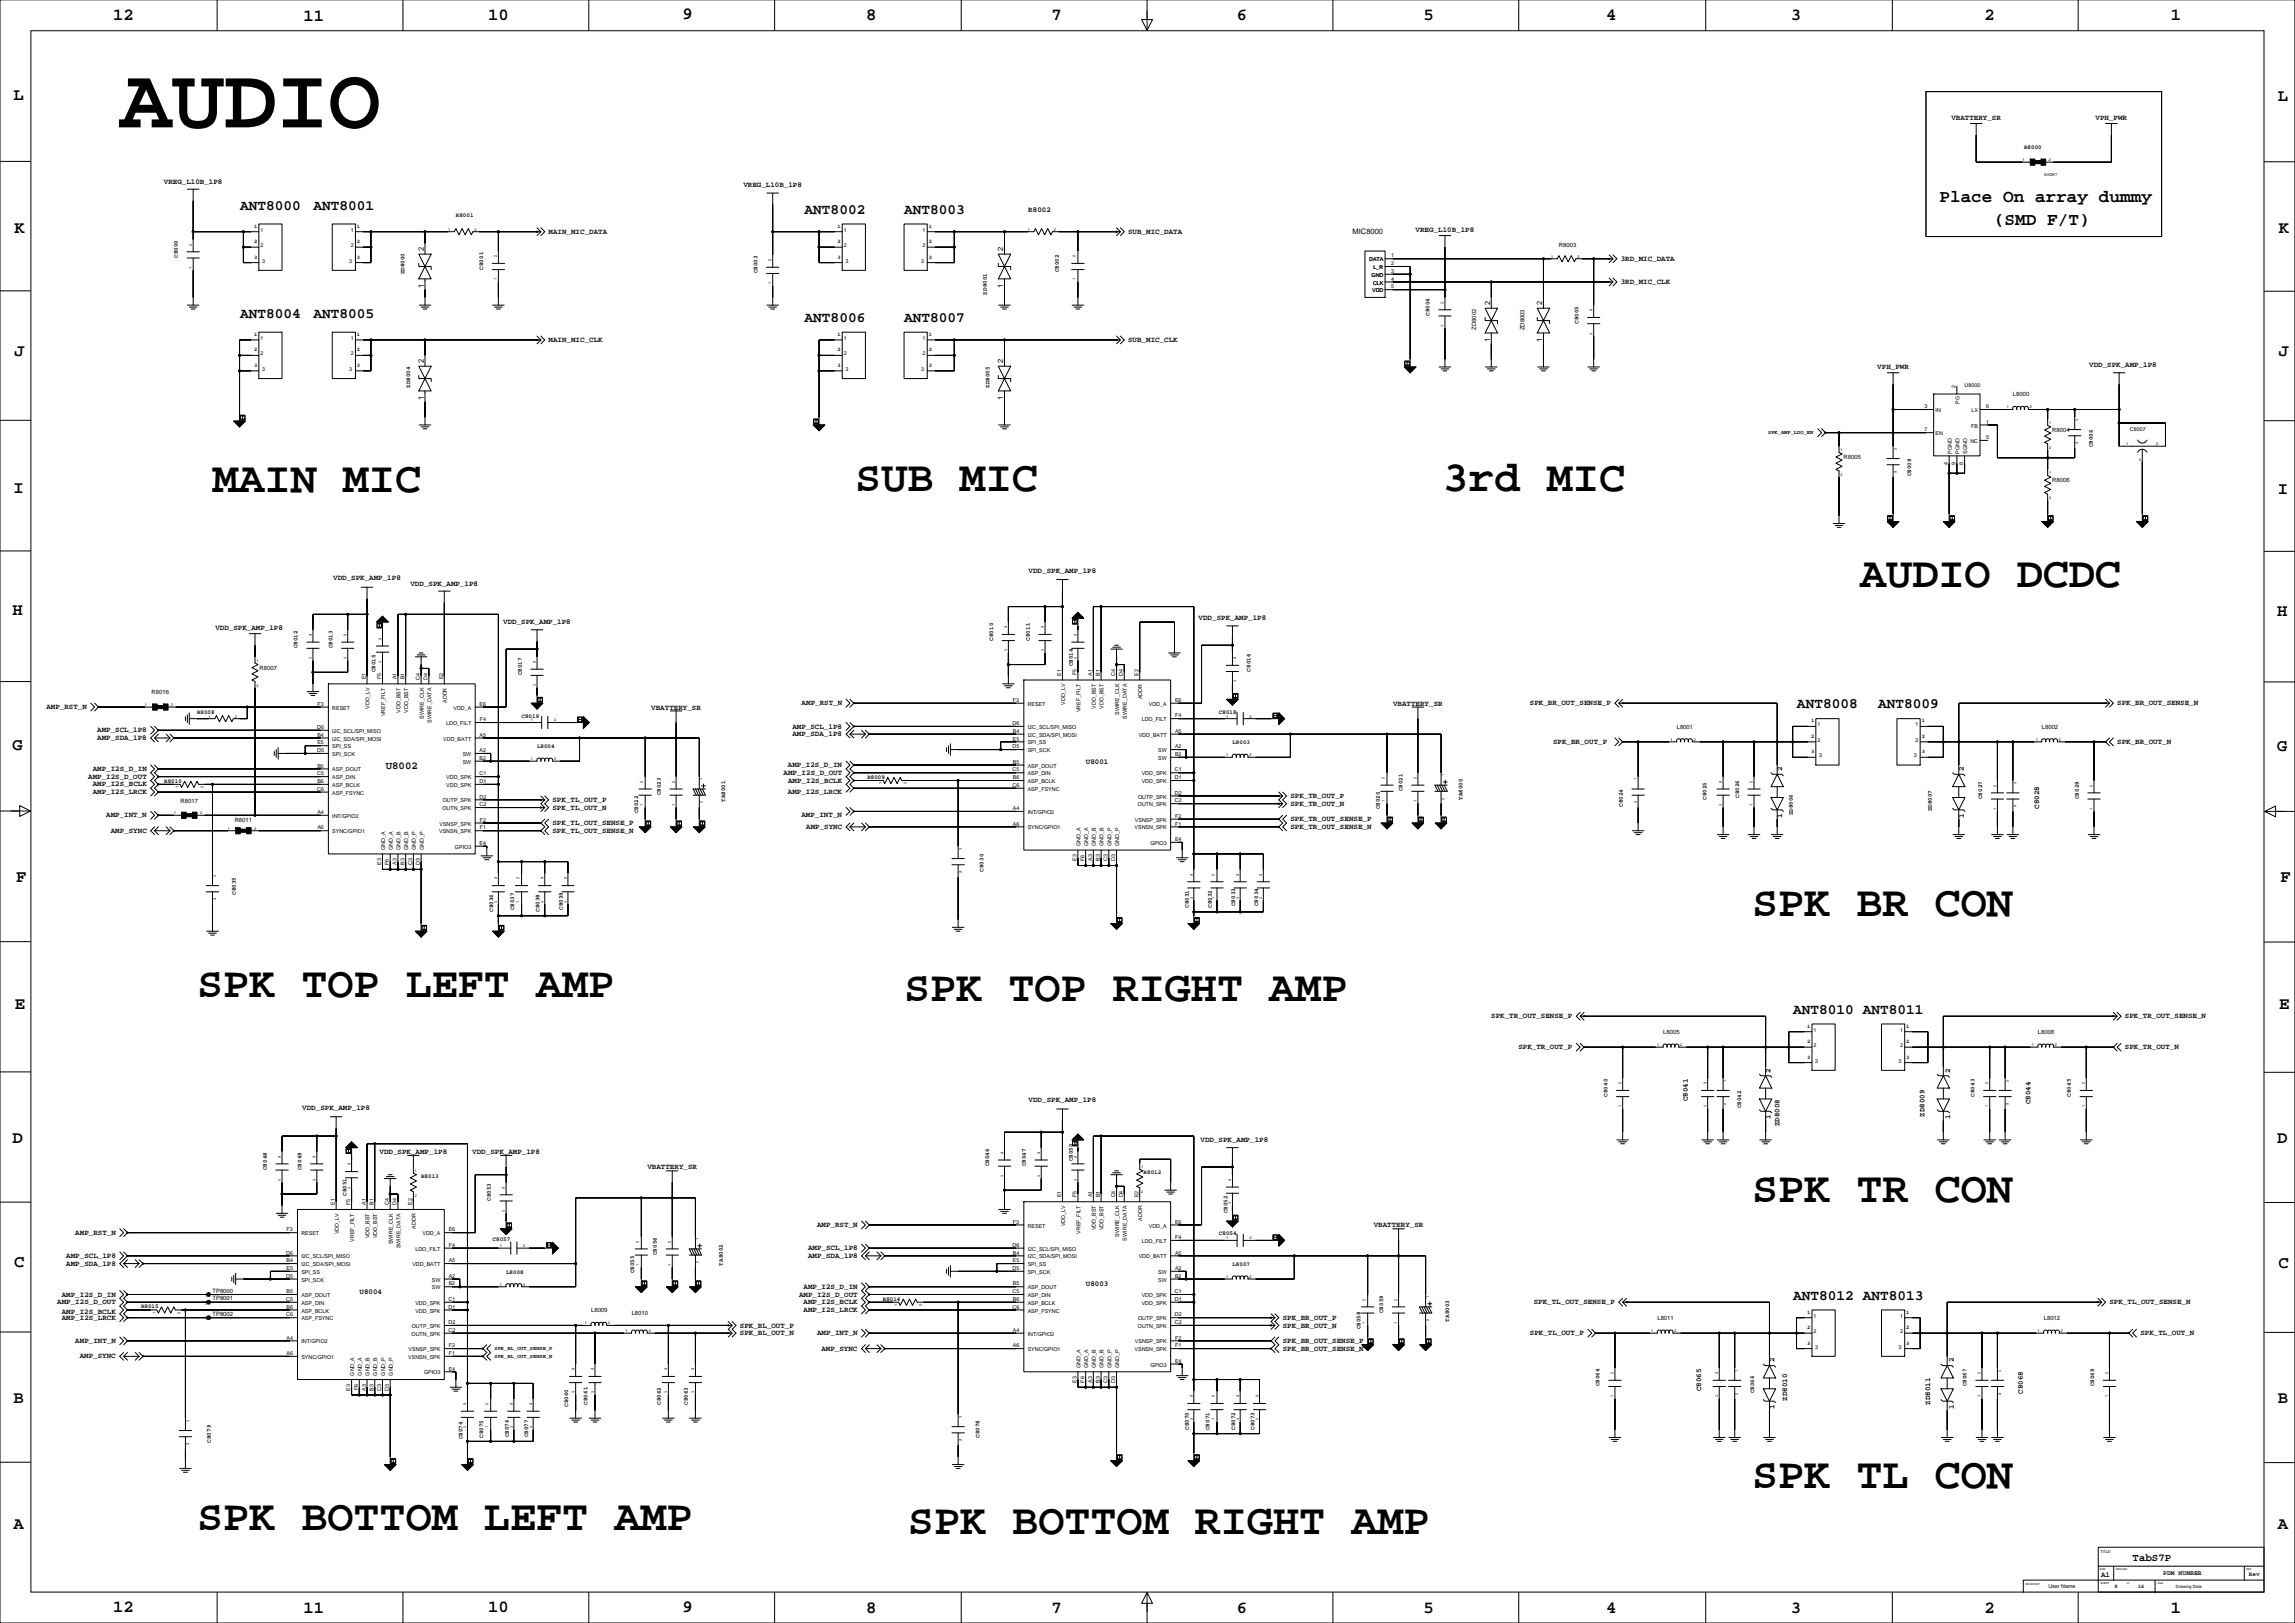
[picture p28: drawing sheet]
<svg xmlns="http://www.w3.org/2000/svg" width="1508mm" height="1066mm" viewBox="0 0 1508 1066" stroke-linecap="round" stroke-linejoin="round" font-family="sans-serif">
<defs><g id="words">
<text font-size="57.1" x="79" y="84">AUDIO</text>
<g font-size="28.6">
<text x="140" y="323">MAIN MIC</text>
<text x="562" y="322">SUB MIC</text>
<text x="948" y="322">3rd MIC</text>
<text x="1223" y="386">AUDIO DCDC</text>
<text x="1152" y="602">SPK BR CON</text>
<text x="130" y="655">SPK TOP LEFT AMP</text>
<text x="594" y="658">SPK TOP RIGHT AMP</text>
<text x="1152" y="790">SPK TR CON</text>
<text x="1152" y="978">SPK TL CON</text>
<text x="130" y="1005">SPK BOTTOM LEFT AMP</text>
<text x="597" y="1008">SPK BOTTOM RIGHT AMP</text>
</g>
<g font-size="11.6">
<text x="1275" y="133">Place On array dummy</text>
<text x="1311" y="148">(SMD F/T)</text>
</g>
<g font-size="11.3">
<text x="74" y="13">12</text>
<text x="199" y="13">11</text>
<text x="321" y="13">10</text>
<text x="449" y="13">9</text>
<text x="569" y="13">8</text>
<text x="691" y="13">7</text>
<text x="813" y="13">6</text>
<text x="936" y="13">5</text>
<text x="1056" y="13">4</text>
<text x="1177" y="13">3</text>
<text x="1304" y="13">2</text>
<text x="1427" y="13">1</text>
<text x="9" y="66">L</text>
<text x="1497" y="66">L</text>
<text x="10" y="153">K</text>
<text x="1498" y="153">K</text>
<text x="10" y="234">J</text>
<text x="1498" y="234">J</text>
<text x="9" y="324">I</text>
<text x="1497" y="324">I</text>
<text x="8" y="404">H</text>
<text x="1497" y="405">H</text>
<text x="8" y="493">G</text>
<text x="1497" y="493">G</text>
<text x="11" y="580">F</text>
<text x="1499" y="580">F</text>
<text x="10" y="663">E</text>
<text x="1498" y="663">E</text>
<text x="8" y="751">D</text>
<text x="1497" y="751">D</text>
<text x="9" y="833">C</text>
<text x="1498" y="833">C</text>
<text x="9" y="922">B</text>
<text x="1497" y="922">B</text>
<text x="9" y="1005">A</text>
<text x="1497" y="1005">A</text>
<text x="74" y="1059">12</text>
<text x="199" y="1060">11</text>
<text x="321" y="1059">10</text>
<text x="449" y="1059">9</text>
<text x="569" y="1060">8</text>
<text x="691" y="1060">7</text>
<text x="813" y="1060">6</text>
<text x="936" y="1060">5</text>
<text x="1056" y="1060">4</text>
<text x="1177" y="1060">3</text>
<text x="1304" y="1060">2</text>
<text x="1427" y="1060">1</text>
</g>
<g font-size="9.5">
<text x="158" y="138">ANT8000</text>
<text x="206" y="138">ANT8001</text>
<text x="529" y="140">ANT8002</text>
<text x="594" y="140">ANT8003</text>
<text x="158" y="209">ANT8004</text>
<text x="206" y="209">ANT8005</text>
<text x="529" y="212">ANT8006</text>
<text x="594" y="212">ANT8007</text>
<text x="1181" y="465">ANT8008</text>
<text x="1234" y="465">ANT8009</text>
<text x="1179" y="666">ANT8010 ANT8011</text>
<text x="1179" y="854">ANT8012 ANT8013</text>
</g>
<g font-size="7.1">
<text x="254" y="505">U8002</text>
<text x="1402" y="1026">TabS7P</text>
</g>
<g font-size="4.9">
<text x="1283" y="79">VBATTERY_SR</text>
<text x="1377" y="79">VPH_PWR</text>
<text x="108" y="121">VREG_L10B_1P8</text>
<text x="489" y="123">VREG_L10B_1P8</text>
<text x="676" y="139">R8002</text>
<text x="361" y="154">MAIN_MIC_DATA</text>
<text x="742" y="154">SUB_MIC_DATA</text>
<text x="889" y="154">MIC8000</text>
<text x="930" y="152">VREG_L10B_1P8</text>
<text x="278" y="165" transform="rotate(-90 278 165)">2</text>
<text x="659" y="165" transform="rotate(-90 659 165)">2</text>
<text x="1065" y="171">3RD_MIC_DATA</text>
<text x="278" y="189" transform="rotate(-90 278 189)">1</text>
<text x="659" y="189" transform="rotate(-90 659 189)">1</text>
<text x="1065" y="187">3RD_MIC_CLK</text>
<text x="979" y="201" transform="rotate(-90 979 201)">2</text>
<text x="1014" y="201" transform="rotate(-90 1014 201)">2</text>
<text x="361" y="225">MAIN_MIC_CLK</text>
<text x="742" y="225">SUB_MIC_CLK</text>
<text x="979" y="225" transform="rotate(-90 979 225)">1</text>
<text x="1014" y="225" transform="rotate(-90 1014 225)">1</text>
<text x="278" y="239" transform="rotate(-90 278 239)">2</text>
<text x="659" y="239" transform="rotate(-90 659 239)">2</text>
<text x="1234" y="243">VPH_PWR</text>
<text x="1373" y="241">VDD_SPK_AMP_1P8</text>
<text x="278" y="263" transform="rotate(-90 278 263)">1</text>
<text x="659" y="263" transform="rotate(-90 659 263)">1</text>
<text x="676" y="376">VDD_SPK_AMP_1P8</text>
<text x="219" y="381">VDD_SPK_AMP_1P8</text>
<text x="270" y="385">VDD_SPK_AMP_1P8</text>
<text x="788" y="408">VDD_SPK_AMP_1P8</text>
<text x="331" y="410">VDD_SPK_AMP_1P8</text>
<text x="142" y="414">VDD_SPK_AMP_1P8</text>
<text x="30" y="466">AMP_RST_N</text>
<text x="428" y="466">VBATTERY_SR</text>
<text x="527" y="463">AMP_RST_N</text>
<text x="916" y="464">VBATTERY_SR</text>
<text x="1006" y="463">SPK_BR_OUT_SENSE_P</text>
<text x="1392" y="463">SPK_BR_OUT_SENSE_N</text>
<text x="521" y="479">AMP_SCL_1P8</text>
<text x="64" y="481">AMP_SCL_1P8</text>
<text x="521" y="484">AMP_SDA_1P8</text>
<text x="64" y="486">AMP_SDA_1P8</text>
<text x="1021" y="489">SPK_BR_OUT_P</text>
<text x="1392" y="489">SPK_BR_OUT_N</text>
<text x="714" y="502">U8001</text>
<text x="61" y="507">AMP_I2S_D_IN</text>
<text x="515" y="509">AMP_I2S_D_OUT</text>
<text x="518" y="504">AMP_I2S_D_IN</text>
<text x="1171" y="507" transform="rotate(-90 1171 507)">2</text>
<text x="1291" y="507" transform="rotate(-90 1291 507)">2</text>
<text x="58" y="512">AMP_I2S_D_OUT</text>
<text x="518" y="514">AMP_I2S_BCLK</text>
<text x="61" y="522">AMP_I2S_LRCK</text>
<text x="61" y="517">AMP_I2S_BCLK</text>
<text x="518" y="522">AMP_I2S_LRCK</text>
<text x="363" y="527">SPK_TL_OUT_P</text>
<text x="848" y="524">SPK_TR_OUT_P</text>
<text x="363" y="532">SPK_TL_OUT_N</text>
<text x="848" y="529">SPK_TR_OUT_N</text>
<text x="1340" y="531" transform="rotate(-90 1340 531)">C8028</text>
<text x="70" y="537">AMP_INT_N</text>
<text x="527" y="537">AMP_INT_N</text>
<text x="848" y="540">SPK_TR_OUT_SENSE_P</text>
<text x="1171" y="537" transform="rotate(-90 1171 537)">1</text>
<text x="1291" y="537" transform="rotate(-90 1291 537)">1</text>
<text x="363" y="542">SPK_TL_OUT_SENSE_P</text>
<text x="530" y="545">AMP_SYNC</text>
<text x="848" y="545">SPK_TR_OUT_SENSE_N</text>
<text x="73" y="547">AMP_SYNC</text>
<text x="363" y="547">SPK_TL_OUT_SENSE_N</text>
<text x="980" y="669">SPK_TR_OUT_SENSE_P</text>
<text x="1397" y="669">SPK_TR_OUT_SENSE_N</text>
<text x="998" y="689">SPK_TR_OUT_P</text>
<text x="1397" y="689">SPK_TR_OUT_N</text>
<text x="1164" y="705" transform="rotate(-90 1164 705)">2</text>
<text x="1282" y="705" transform="rotate(-90 1282 705)">2</text>
<text x="676" y="724">VDD_SPK_AMP_1P8</text>
<text x="1109" y="724" transform="rotate(-90 1109 724)">C8041</text>
<text x="1335" y="726" transform="rotate(-90 1335 726)">C8044</text>
<text x="199" y="729">VDD_SPK_AMP_1P8</text>
<text x="1164" y="735" transform="rotate(-90 1164 735)">1</text>
<text x="1265" y="734" transform="rotate(-90 1265 734)">ZD8009</text>
<text x="1282" y="735" transform="rotate(-90 1282 735)">1</text>
<text x="1170" y="740" transform="rotate(-90 1170 740)">ZD8008</text>
<text x="789" y="750">VDD_SPK_AMP_1P8</text>
<text x="249" y="758">VDD_SPK_AMP_1P8</text>
<text x="310" y="758">VDD_SPK_AMP_1P8</text>
<text x="426" y="768">VBATTERY_SR</text>
<text x="537" y="806">AMP_RST_N</text>
<text x="903" y="807">VBATTERY_SR</text>
<text x="50" y="811">AMP_RST_N</text>
<text x="531" y="822">AMP_SCL_1P8</text>
<text x="44" y="827">AMP_SCL_1P8</text>
<text x="531" y="827">AMP_SDA_1P8</text>
<text x="44" y="832">AMP_SDA_1P8</text>
<text x="714" y="845">U8003</text>
<text x="41" y="852">AMP_I2S_D_IN</text>
<text x="236" y="850">U8004</text>
<text x="525" y="852">AMP_I2S_D_OUT</text>
<text x="528" y="847">AMP_I2S_D_IN</text>
<text x="38" y="857">AMP_I2S_D_OUT</text>
<text x="528" y="857">AMP_I2S_BCLK</text>
<text x="1008" y="857">SPK_TL_OUT_SENSE_P</text>
<text x="1387" y="857">SPK_TL_OUT_SENSE_N</text>
<text x="41" y="863">AMP_I2S_BCLK</text>
<text x="528" y="862">AMP_I2S_LRCK</text>
<text x="41" y="867">AMP_I2S_LRCK</text>
<text x="843" y="867">SPK_BR_OUT_P</text>
<text x="486" y="872">SPK_BL_OUT_P</text>
<text x="843" y="872">SPK_BR_OUT_N</text>
<text x="486" y="877">SPK_BL_OUT_N</text>
<text x="537" y="877">AMP_INT_N</text>
<text x="1006" y="877">SPK_TL_OUT_P</text>
<text x="1407" y="877">SPK_TL_OUT_N</text>
<text x="50" y="882">AMP_INT_N</text>
<text x="540" y="888">AMP_SYNC</text>
<text x="843" y="882">SPK_BR_OUT_SENSE_P</text>
<text x="843" y="888">SPK_BR_OUT_SENSE_N</text>
<text x="52" y="893">AMP_SYNC</text>
<text x="1166" y="895" transform="rotate(-90 1166 895)">2</text>
<text x="1284" y="895" transform="rotate(-90 1284 895)">2</text>
<text x="1118" y="914" transform="rotate(-90 1118 914)">C8065</text>
<text x="1330" y="916" transform="rotate(-90 1330 916)">C8068</text>
<text x="1175" y="920" transform="rotate(-90 1175 920)">ZD8010</text>
<text x="1269" y="923" transform="rotate(-90 1269 923)">ZD8011</text>
<text x="1166" y="926" transform="rotate(-90 1166 926)">1</text>
<text x="1284" y="926" transform="rotate(-90 1284 926)">1</text>
<text x="1381" y="1036">A1</text>
</g>
<text font-size="4.2" x="1422" y="1035">PDM NUMBER</text>
<g font-size="3.9">
<text x="1330" y="98">R8000</text>
<text x="300" y="143">R8001</text>
<text x="1025" y="162">R8003</text>
<text x="117" y="170" transform="rotate(-90 117 170)">C8000</text>
<text x="318" y="177" transform="rotate(-90 318 177)">C8001</text>
<text x="498" y="180" transform="rotate(-90 498 180)">C8003</text>
<text x="696" y="179" transform="rotate(-90 696 179)">C8002</text>
<text x="266" y="180" transform="rotate(-90 266 180)">ZD8000</text>
<text x="649" y="194" transform="rotate(-90 649 194)">ZD8001</text>
<text x="940" y="208" transform="rotate(-90 940 208)">C8004</text>
<text x="1037" y="213" transform="rotate(-90 1037 213)">C8005</text>
<text x="970" y="217" transform="rotate(-90 970 217)">ZD8002</text>
<text x="1002" y="217" transform="rotate(-90 1002 217)">ZD8003</text>
<text x="270" y="255" transform="rotate(-90 270 255)">ZD8004</text>
<text x="650" y="255" transform="rotate(-90 650 255)">ZD8005</text>
<text x="1323" y="260">L8000</text>
<text x="1349" y="284">R8004</text>
<text x="1376" y="294" transform="rotate(-90 1376 294)">C8006</text>
<text x="1212" y="302">R8005</text>
<text x="1256" y="313" transform="rotate(-90 1256 313)">C8009</text>
<text x="1349" y="317">R8006</text>
<text x="653" y="421" transform="rotate(-90 653 421)">C8010</text>
<text x="677" y="421" transform="rotate(-90 677 421)">C8011</text>
<text x="196" y="426" transform="rotate(-90 196 426)">C8012</text>
<text x="218" y="426" transform="rotate(-90 218 426)">C8013</text>
<text x="705" y="438" transform="rotate(-90 705 438)">C8014</text>
<text x="171" y="440">R8007</text>
<text x="247" y="442" transform="rotate(-90 247 442)">C8015</text>
<text x="343" y="444" transform="rotate(-90 343 444)">C8017</text>
<text x="822" y="441" transform="rotate(-90 822 441)">C8016</text>
<text x="100" y="456">R8016</text>
<text x="130" y="469">R8008</text>
<text x="343" y="472">C8019</text>
<text x="801" y="469">C8018</text>
<text x="1102" y="479">L8001</text>
<text x="1342" y="479">L8002</text>
<text x="353" y="491">L8004</text>
<text x="810" y="489">L8003</text>
<text x="108" y="514">R8010</text>
<text x="570" y="512">R8009</text>
<text x="922" y="520" transform="rotate(-90 922 520)">C8021</text>
<text x="119" y="527">R8017</text>
<text x="434" y="523" transform="rotate(-90 434 523)">C8023</text>
<text x="477" y="527" transform="rotate(-90 477 527)">TA8001</text>
<text x="961" y="526" transform="rotate(-90 961 526)">TA8000</text>
<text x="1122" y="526" transform="rotate(-90 1122 526)">C8025</text>
<text x="1143" y="524" transform="rotate(-90 1143 524)">C8026</text>
<text x="1303" y="525" transform="rotate(-90 1303 525)">C8027</text>
<text x="1366" y="525" transform="rotate(-90 1366 525)">C8029</text>
<text x="907" y="532" transform="rotate(-90 907 532)">C8020</text>
<text x="1067" y="530" transform="rotate(-90 1067 530)">C8024</text>
<text x="1270" y="533" transform="rotate(-90 1270 533)">ZD8007</text>
<text x="419" y="534" transform="rotate(-90 419 534)">C8022</text>
<text x="1178" y="536" transform="rotate(-90 1178 536)">ZD8006</text>
<text x="154" y="540">R8011</text>
<text x="646" y="573" transform="rotate(-90 646 573)">C8030</text>
<text x="155" y="588" transform="rotate(-90 155 588)">C8035</text>
<text x="324" y="599" transform="rotate(-90 324 599)">C8036</text>
<text x="338" y="598" transform="rotate(-90 338 598)">C8037</text>
<text x="355" y="599" transform="rotate(-90 355 599)">C8038</text>
<text x="370" y="598" transform="rotate(-90 370 598)">C8039</text>
<text x="781" y="597" transform="rotate(-90 781 597)">C8031</text>
<text x="797" y="597" transform="rotate(-90 797 597)">C8032</text>
<text x="812" y="595" transform="rotate(-90 812 595)">C8033</text>
<text x="827" y="595" transform="rotate(-90 827 595)">C8034</text>
<text x="1093" y="679">L8005</text>
<text x="1340" y="679">L8006</text>
<text x="1056" y="721" transform="rotate(-90 1056 721)">C8040</text>
<text x="1298" y="721" transform="rotate(-90 1298 721)">C8043</text>
<text x="1361" y="721" transform="rotate(-90 1361 721)">C8045</text>
<text x="1145" y="728" transform="rotate(-90 1145 728)">C8042</text>
<text x="650" y="766" transform="rotate(-90 650 766)">C8046</text>
<text x="674" y="766" transform="rotate(-90 674 766)">C8047</text>
<text x="705" y="763" transform="rotate(-90 705 763)">C8050</text>
<text x="175" y="769" transform="rotate(-90 175 769)">C8048</text>
<text x="198" y="769" transform="rotate(-90 198 769)">C8049</text>
<text x="277" y="774">R8013</text>
<text x="752" y="771">R8012</text>
<text x="228" y="786" transform="rotate(-90 228 786)">C8051</text>
<text x="323" y="789" transform="rotate(-90 323 789)">C8053</text>
<text x="807" y="797" transform="rotate(-90 807 797)">C8052</text>
<text x="324" y="816">C8057</text>
<text x="801" y="811">C8054</text>
<text x="432" y="825" transform="rotate(-90 432 825)">C8056</text>
<text x="475" y="832" transform="rotate(-90 475 832)">TA8002</text>
<text x="810" y="832">L8007</text>
<text x="333" y="837">L8008</text>
<text x="417" y="837" transform="rotate(-90 417 837)">C8055</text>
<text x="140" y="849">TP8000</text>
<text x="140" y="855">TP8001</text>
<text x="580" y="855">R8014</text>
<text x="93" y="860">R8015</text>
<text x="389" y="862">L8009</text>
<text x="415" y="864">L8010</text>
<text x="909" y="863" transform="rotate(-90 909 863)">C8059</text>
<text x="140" y="865">TP8002</text>
<text x="952" y="868" transform="rotate(-90 952 868)">TA8003</text>
<text x="1089" y="867">L8011</text>
<text x="1343" y="867">L8012</text>
<text x="894" y="873" transform="rotate(-90 894 873)">C8058</text>
<text x="1051" y="911" transform="rotate(-90 1051 911)">C8064</text>
<text x="1293" y="911" transform="rotate(-90 1293 911)">C8067</text>
<text x="1376" y="911" transform="rotate(-90 1376 911)">C8069</text>
<text x="1153" y="916" transform="rotate(-90 1153 916)">C8066</text>
<text x="386" y="923" transform="rotate(-90 386 923)">C8061</text>
<text x="434" y="923" transform="rotate(-90 434 923)">C8062</text>
<text x="452" y="923" transform="rotate(-90 452 923)">C8063</text>
<text x="373" y="924" transform="rotate(-90 373 924)">C8060</text>
<text x="781" y="939" transform="rotate(-90 781 939)">C8070</text>
<text x="795" y="940" transform="rotate(-90 795 940)">C8071</text>
<text x="812" y="939" transform="rotate(-90 812 939)">C8072</text>
<text x="824" y="939" transform="rotate(-90 824 939)">C8073</text>
<text x="139" y="948" transform="rotate(-90 139 948)">C8079</text>
<text x="304" y="946" transform="rotate(-90 304 946)">C8074</text>
<text x="318" y="945" transform="rotate(-90 318 945)">C8075</text>
<text x="334" y="945" transform="rotate(-90 334 945)">C8076</text>
<text x="347" y="945" transform="rotate(-90 347 945)">C8077</text>
<text x="644" y="945" transform="rotate(-90 644 945)">C8078</text>
<text x="1478" y="1036">Rev</text>
</g>
<g font-size="3.5">
<text x="167" y="150">1</text>
<text x="235" y="150">1</text>
<text x="550" y="150">1</text>
<text x="610" y="150">1</text>
<text x="171" y="152">1</text>
<text x="231" y="152">1</text>
<text x="555" y="152">1</text>
<text x="606" y="152">1</text>
<text x="167" y="160">2</text>
<text x="235" y="160">2</text>
<text x="550" y="160">2</text>
<text x="610" y="160">2</text>
<text x="171" y="162">2</text>
<text x="231" y="162">2</text>
<text x="555" y="162">2</text>
<text x="606" y="162">2</text>
<text x="167" y="170">3</text>
<text x="172" y="173">3</text>
<text x="230" y="173">3</text>
<text x="235" y="170">3</text>
<text x="550" y="170">3</text>
<text x="556" y="173">3</text>
<text x="605" y="173">3</text>
<text x="610" y="170">3</text>
<text x="900" y="172">DATA</text>
<text x="914" y="169">1</text>
<text x="903" y="177">L_R</text>
<text x="914" y="174">2</text>
<text x="914" y="179">3</text>
<text x="902" y="182">GND</text>
<text x="914" y="184">4</text>
<text x="903" y="187">CLK</text>
<text x="914" y="189">5</text>
<text x="902" y="192">VDD</text>
<text x="167" y="221">1</text>
<text x="235" y="221">1</text>
<text x="550" y="221">1</text>
<text x="610" y="221">1</text>
<text x="171" y="223">1</text>
<text x="231" y="223">1</text>
<text x="555" y="223">1</text>
<text x="606" y="223">1</text>
<text x="167" y="231">2</text>
<text x="171" y="233">2</text>
<text x="231" y="233">2</text>
<text x="235" y="231">2</text>
<text x="550" y="231">2</text>
<text x="555" y="233">2</text>
<text x="606" y="233">2</text>
<text x="610" y="231">2</text>
<text x="167" y="241">3</text>
<text x="172" y="244">3</text>
<text x="230" y="244">3</text>
<text x="235" y="241">3</text>
<text x="550" y="241">3</text>
<text x="556" y="244">3</text>
<text x="605" y="244">3</text>
<text x="610" y="241">3</text>
<text x="1285" y="255" transform="rotate(-90 1285 255)">2</text>
<text x="1291" y="254">U8000</text>
<text x="1265" y="268">3</text>
<text x="1288" y="265" transform="rotate(-90 1288 265)">PG</text>
<text x="1306" y="268">6</text>
<text x="1272" y="271">IN</text>
<text x="1296" y="271">LX</text>
<text x="1296" y="281">FB</text>
<text x="1306" y="278">1</text>
<text x="1162" y="285">SPK_AMP_LDO_EN</text>
<text x="1265" y="283">7</text>
<text x="1272" y="286">EN</text>
<text x="1400" y="283">C8007</text>
<text x="1295" y="291">NC</text>
<text x="1306" y="289">5</text>
<text x="1283" y="298" transform="rotate(-90 1283 298)">PGND</text>
<text x="1288" y="298" transform="rotate(-90 1288 298)">PGND</text>
<text x="1293" y="298" transform="rotate(-90 1293 298)">SGND</text>
<text x="1280" y="306" transform="rotate(-90 1280 306)">4</text>
<text x="1285" y="306" transform="rotate(-90 1285 306)">9</text>
<text x="1290" y="306" transform="rotate(-90 1290 306)">8</text>
<text x="697" y="444" transform="rotate(-90 697 444)">E1</text>
<text x="708" y="444" transform="rotate(-90 708 444)">F5</text>
<text x="718" y="444" transform="rotate(-90 718 444)">A1</text>
<text x="723" y="444" transform="rotate(-90 723 444)">B1</text>
<text x="748" y="444" transform="rotate(-90 748 444)">E2</text>
<text x="240" y="446" transform="rotate(-90 240 446)">E1</text>
<text x="251" y="446" transform="rotate(-90 251 446)">F5</text>
<text x="261" y="446" transform="rotate(-90 261 446)">A1</text>
<text x="266" y="446" transform="rotate(-90 266 446)">B1</text>
<text x="276" y="447" transform="rotate(-90 276 447)">C4</text>
<text x="281" y="447" transform="rotate(-90 281 447)">D4</text>
<text x="291" y="446" transform="rotate(-90 291 446)">E2</text>
<text x="733" y="444" transform="rotate(-90 733 444)">C4</text>
<text x="738" y="444" transform="rotate(-90 738 444)">D4</text>
<text x="294" y="462" transform="rotate(-90 294 462)">ADDR</text>
<text x="666" y="461">F3</text>
<text x="751" y="459" transform="rotate(-90 751 459)">ADDR</text>
<text x="772" y="461">E6</text>
<text x="209" y="464">F3</text>
<text x="218" y="466">RESET</text>
<text x="243" y="466" transform="rotate(-90 243 466)">VDD_LV</text>
<text x="298" y="466">VDD_A</text>
<text x="315" y="464">E6</text>
<text x="675" y="464">RESET</text>
<text x="700" y="463" transform="rotate(-90 700 463)">VDD_LV</text>
<text x="710" y="468" transform="rotate(-90 710 468)">VREF_FILT</text>
<text x="720" y="466" transform="rotate(-90 720 466)">VDD_BST</text>
<text x="725" y="466" transform="rotate(-90 725 466)">VDD_BST</text>
<text x="755" y="464">VDD_A</text>
<text x="253" y="471" transform="rotate(-90 253 471)">VREF_FILT</text>
<text x="263" y="468" transform="rotate(-90 263 468)">VDD_BST</text>
<text x="268" y="468" transform="rotate(-90 268 468)">VDD_BST</text>
<text x="278" y="472" transform="rotate(-90 278 472)">SWIRE_CLK</text>
<text x="315" y="474">F4</text>
<text x="736" y="470" transform="rotate(-90 736 470)">SWIRE_CLK</text>
<text x="741" y="472" transform="rotate(-90 741 472)">SWIRE_DATA</text>
<text x="750" y="474">LDO_FILT</text>
<text x="772" y="471">F4</text>
<text x="209" y="479">D6</text>
<text x="284" y="475" transform="rotate(-90 284 475)">SWIRE_DATA</text>
<text x="293" y="476">LDO_FILT</text>
<text x="666" y="476">D6</text>
<text x="675" y="479">I2C_SCL/SPI_MISO</text>
<text x="1190" y="475">1</text>
<text x="1195" y="477">1</text>
<text x="1259" y="477">1</text>
<text x="1263" y="475">1</text>
<text x="209" y="484">B4</text>
<text x="218" y="482">I2C_SCL/SPI_MISO</text>
<text x="315" y="484">A5</text>
<text x="666" y="482">B4</text>
<text x="675" y="484">I2C_SDA/SPI_MOSI</text>
<text x="748" y="484">VDD_BATT</text>
<text x="772" y="482">A5</text>
<text x="1190" y="485">2</text>
<text x="1263" y="485">2</text>
<text x="209" y="489">E5</text>
<text x="218" y="487">I2C_SDA/SPI_MOSI</text>
<text x="218" y="492">SPI_SS</text>
<text x="291" y="487">VDD_BATT</text>
<text x="666" y="492">D5</text>
<text x="666" y="487">E5</text>
<text x="675" y="489">SPI_SS</text>
<text x="772" y="492">A2</text>
<text x="1195" y="487">2</text>
<text x="1259" y="487">2</text>
<text x="209" y="494">D5</text>
<text x="218" y="497">SPI_SCK</text>
<text x="304" y="497">SW</text>
<text x="315" y="494">A2</text>
<text x="675" y="494">SPI_SCK</text>
<text x="761" y="494">SW</text>
<text x="772" y="497">B2</text>
<text x="1190" y="495">3</text>
<text x="1196" y="498">3</text>
<text x="1258" y="498">3</text>
<text x="1263" y="495">3</text>
<text x="304" y="502">SW</text>
<text x="315" y="499">B2</text>
<text x="666" y="502">B5</text>
<text x="761" y="499">SW</text>
<text x="209" y="509">C5</text>
<text x="209" y="504">B5</text>
<text x="218" y="507">ASP_DOUT</text>
<text x="315" y="509">C1</text>
<text x="666" y="507">C5</text>
<text x="675" y="509">ASP_DIN</text>
<text x="675" y="504">ASP_DOUT</text>
<text x="750" y="509">VDD_SPK</text>
<text x="772" y="507">C1</text>
<text x="209" y="515">B6</text>
<text x="218" y="512">ASP_DIN</text>
<text x="293" y="512">VDD_SPK</text>
<text x="315" y="515">D1</text>
<text x="666" y="512">B6</text>
<text x="675" y="515">ASP_BCLK</text>
<text x="750" y="515">VDD_SPK</text>
<text x="772" y="512">D1</text>
<text x="209" y="520">C6</text>
<text x="218" y="517">ASP_BCLK</text>
<text x="293" y="517">VDD_SPK</text>
<text x="666" y="517">C6</text>
<text x="675" y="520">ASP_FSYNC</text>
<text x="218" y="522">ASP_FSYNC</text>
<text x="291" y="527">OUTP_SPK</text>
<text x="315" y="525">D2</text>
<text x="748" y="525">OUTP_SPK</text>
<text x="772" y="522">D2</text>
<text x="772" y="527">C2</text>
<text x="291" y="532">OUTN_SPK</text>
<text x="315" y="530">C2</text>
<text x="666" y="532">A4</text>
<text x="748" y="530">OUTN_SPK</text>
<text x="209" y="535">A4</text>
<text x="218" y="537">INT/GPIO2</text>
<text x="315" y="540">F2</text>
<text x="675" y="535">INT/GPIO2</text>
<text x="746" y="540">VSNSP_SPK</text>
<text x="772" y="537">F2</text>
<text x="209" y="545">A6</text>
<text x="289" y="542">VSNSP_SPK</text>
<text x="315" y="545">F1</text>
<text x="666" y="542">A6</text>
<text x="675" y="545">SYNC/GPIO1</text>
<text x="746" y="545">VSNSN_SPK</text>
<text x="772" y="542">F1</text>
<text x="218" y="548">SYNC/GPIO1</text>
<text x="289" y="548">VSNSN_SPK</text>
<text x="299" y="558">GPIO3</text>
<text x="315" y="555">E4</text>
<text x="710" y="556" transform="rotate(-90 710 556)">GND_A</text>
<text x="715" y="556" transform="rotate(-90 715 556)">GND_A</text>
<text x="720" y="556" transform="rotate(-90 720 556)">GND_B</text>
<text x="725" y="556" transform="rotate(-90 725 556)">GND_B</text>
<text x="731" y="556" transform="rotate(-90 731 556)">GND_P</text>
<text x="736" y="556" transform="rotate(-90 736 556)">GND_P</text>
<text x="756" y="555">GPIO3</text>
<text x="772" y="553">E4</text>
<text x="253" y="559" transform="rotate(-90 253 559)">GND_A</text>
<text x="258" y="559" transform="rotate(-90 258 559)">GND_A</text>
<text x="263" y="559" transform="rotate(-90 263 559)">GND_B</text>
<text x="268" y="559" transform="rotate(-90 268 559)">GND_B</text>
<text x="273" y="559" transform="rotate(-90 273 559)">GND_P</text>
<text x="278" y="559" transform="rotate(-90 278 559)">GND_P</text>
<text x="251" y="568" transform="rotate(-90 251 568)">E3</text>
<text x="256" y="568" transform="rotate(-90 256 568)">F6</text>
<text x="261" y="568" transform="rotate(-90 261 568)">A3</text>
<text x="266" y="568" transform="rotate(-90 266 568)">B3</text>
<text x="271" y="568" transform="rotate(-90 271 568)">C3</text>
<text x="276" y="568" transform="rotate(-90 276 568)">D3</text>
<text x="708" y="566" transform="rotate(-90 708 566)">E3</text>
<text x="713" y="566" transform="rotate(-90 713 566)">F6</text>
<text x="718" y="566" transform="rotate(-90 718 566)">A3</text>
<text x="723" y="566" transform="rotate(-90 723 566)">B3</text>
<text x="728" y="566" transform="rotate(-90 728 566)">C3</text>
<text x="733" y="566" transform="rotate(-90 733 566)">D3</text>
<text x="1188" y="675">1</text>
<text x="1192" y="678">1</text>
<text x="1249" y="678">1</text>
<text x="1253" y="675">1</text>
<text x="1188" y="685">2</text>
<text x="1192" y="688">2</text>
<text x="1249" y="688">2</text>
<text x="1253" y="685">2</text>
<text x="1188" y="696">3</text>
<text x="1253" y="696">3</text>
<text x="1193" y="698">3</text>
<text x="1248" y="698">3</text>
<text x="220" y="792" transform="rotate(-90 220 792)">E1</text>
<text x="230" y="792" transform="rotate(-90 230 792)">F5</text>
<text x="240" y="792" transform="rotate(-90 240 792)">A1</text>
<text x="245" y="792" transform="rotate(-90 245 792)">B1</text>
<text x="256" y="792" transform="rotate(-90 256 792)">C4</text>
<text x="261" y="792" transform="rotate(-90 261 792)">D4</text>
<text x="271" y="792" transform="rotate(-90 271 792)">E2</text>
<text x="697" y="787" transform="rotate(-90 697 787)">E1</text>
<text x="708" y="787" transform="rotate(-90 708 787)">F5</text>
<text x="718" y="787" transform="rotate(-90 718 787)">A1</text>
<text x="723" y="787" transform="rotate(-90 723 787)">B1</text>
<text x="733" y="787" transform="rotate(-90 733 787)">C4</text>
<text x="738" y="787" transform="rotate(-90 738 787)">D4</text>
<text x="748" y="787" transform="rotate(-90 748 787)">E2</text>
<text x="751" y="802" transform="rotate(-90 751 802)">ADDR</text>
<text x="188" y="809">F3</text>
<text x="273" y="807" transform="rotate(-90 273 807)">ADDR</text>
<text x="295" y="809">E6</text>
<text x="666" y="804">F3</text>
<text x="675" y="807">RESET</text>
<text x="700" y="806" transform="rotate(-90 700 806)">VDD_LV</text>
<text x="720" y="808" transform="rotate(-90 720 808)">VDD_BST</text>
<text x="725" y="808" transform="rotate(-90 725 808)">VDD_BST</text>
<text x="755" y="807">VDD_A</text>
<text x="772" y="804">E6</text>
<text x="198" y="812">RESET</text>
<text x="223" y="811" transform="rotate(-90 223 811)">VDD_LV</text>
<text x="233" y="816" transform="rotate(-90 233 816)">VREF_FILT</text>
<text x="243" y="814" transform="rotate(-90 243 814)">VDD_BST</text>
<text x="248" y="814" transform="rotate(-90 248 814)">VDD_BST</text>
<text x="278" y="812">VDD_A</text>
<text x="710" y="811" transform="rotate(-90 710 811)">VREF_FILT</text>
<text x="736" y="813" transform="rotate(-90 736 813)">SWIRE_CLK</text>
<text x="741" y="815" transform="rotate(-90 741 815)">SWIRE_DATA</text>
<text x="772" y="814">F4</text>
<text x="258" y="818" transform="rotate(-90 258 818)">SWIRE_CLK</text>
<text x="263" y="820" transform="rotate(-90 263 820)">SWIRE_DATA</text>
<text x="273" y="822">LDO_FILT</text>
<text x="295" y="819">F4</text>
<text x="666" y="819">D6</text>
<text x="675" y="822">I2C_SCL/SPI_MISO</text>
<text x="750" y="817">LDO_FILT</text>
<text x="188" y="824">D6</text>
<text x="198" y="827">I2C_SCL/SPI_MISO</text>
<text x="666" y="824">B4</text>
<text x="675" y="827">I2C_SDA/SPI_MOSI</text>
<text x="748" y="827">VDD_BATT</text>
<text x="772" y="824">A5</text>
<text x="188" y="829">B4</text>
<text x="198" y="832">I2C_SDA/SPI_MOSI</text>
<text x="271" y="832">VDD_BATT</text>
<text x="295" y="829">A5</text>
<text x="666" y="829">E5</text>
<text x="675" y="832">SPI_SS</text>
<text x="188" y="840">D5</text>
<text x="188" y="835">E5</text>
<text x="198" y="837">SPI_SS</text>
<text x="295" y="840">A2</text>
<text x="666" y="835">D5</text>
<text x="675" y="837">SPI_SCK</text>
<text x="761" y="837">SW</text>
<text x="772" y="840">B2</text>
<text x="772" y="835">A2</text>
<text x="198" y="842">SPI_SCK</text>
<text x="284" y="842">SW</text>
<text x="295" y="845">B2</text>
<text x="666" y="845">B5</text>
<text x="761" y="842">SW</text>
<text x="188" y="850">B5</text>
<text x="284" y="847">SW</text>
<text x="666" y="850">C5</text>
<text x="675" y="847">ASP_DOUT</text>
<text x="772" y="850">C1</text>
<text x="135" y="857">1</text>
<text x="135" y="852">1</text>
<text x="188" y="855">C5</text>
<text x="198" y="857">ASP_DIN</text>
<text x="198" y="852">ASP_DOUT</text>
<text x="273" y="857">VDD_SPK</text>
<text x="295" y="855">C1</text>
<text x="666" y="855">B6</text>
<text x="675" y="857">ASP_BCLK</text>
<text x="675" y="852">ASP_DIN</text>
<text x="750" y="852">VDD_SPK</text>
<text x="750" y="857">VDD_SPK</text>
<text x="772" y="855">D1</text>
<text x="188" y="860">B6</text>
<text x="198" y="862">ASP_BCLK</text>
<text x="273" y="862">VDD_SPK</text>
<text x="295" y="860">D1</text>
<text x="666" y="860">C6</text>
<text x="675" y="862">ASP_FSYNC</text>
<text x="1188" y="863">1</text>
<text x="1253" y="863">1</text>
<text x="135" y="868">1</text>
<text x="188" y="865">C6</text>
<text x="198" y="868">ASP_FSYNC</text>
<text x="748" y="868">OUTP_SPK</text>
<text x="772" y="865">D2</text>
<text x="1192" y="866">1</text>
<text x="1249" y="866">1</text>
<text x="271" y="873">OUTP_SPK</text>
<text x="295" y="870">D2</text>
<text x="295" y="875">C2</text>
<text x="666" y="875">A4</text>
<text x="748" y="873">OUTN_SPK</text>
<text x="772" y="870">C2</text>
<text x="1188" y="873">2</text>
<text x="1192" y="876">2</text>
<text x="1249" y="876">2</text>
<text x="1253" y="873">2</text>
<text x="188" y="880">A4</text>
<text x="270" y="878">OUTN_SPK</text>
<text x="675" y="878">INT/GPIO2</text>
<text x="772" y="880">F2</text>
<text x="198" y="883">INT/GPIO2</text>
<text x="269" y="888">VSNSP_SPK</text>
<text x="295" y="885">F2</text>
<text x="325" y="887">SPK_BL_OUT_SENSE_P</text>
<text x="666" y="885">A6</text>
<text x="675" y="888">SYNC/GPIO1</text>
<text x="746" y="888">VSNSN_SPK</text>
<text x="746" y="883">VSNSP_SPK</text>
<text x="772" y="885">F1</text>
<text x="1188" y="884">3</text>
<text x="1193" y="886">3</text>
<text x="1248" y="886">3</text>
<text x="1253" y="884">3</text>
<text x="188" y="890">A6</text>
<text x="198" y="893">SYNC/GPIO1</text>
<text x="268" y="893">VSNSN_SPK</text>
<text x="295" y="890">F1</text>
<text x="325" y="892">SPK_BL_OUT_SENSE_N</text>
<text x="710" y="899" transform="rotate(-90 710 899)">GND_A</text>
<text x="715" y="899" transform="rotate(-90 715 899)">GND_A</text>
<text x="720" y="899" transform="rotate(-90 720 899)">GND_B</text>
<text x="725" y="899" transform="rotate(-90 725 899)">GND_B</text>
<text x="731" y="899" transform="rotate(-90 731 899)">GND_P</text>
<text x="736" y="899" transform="rotate(-90 736 899)">GND_P</text>
<text x="756" y="898">GPIO3</text>
<text x="772" y="895">E4</text>
<text x="233" y="904" transform="rotate(-90 233 904)">GND_A</text>
<text x="238" y="904" transform="rotate(-90 238 904)">GND_A</text>
<text x="243" y="904" transform="rotate(-90 243 904)">GND_B</text>
<text x="248" y="904" transform="rotate(-90 248 904)">GND_B</text>
<text x="253" y="904" transform="rotate(-90 253 904)">GND_P</text>
<text x="258" y="904" transform="rotate(-90 258 904)">GND_P</text>
<text x="279" y="903">GPIO3</text>
<text x="295" y="901">E4</text>
<text x="708" y="909" transform="rotate(-90 708 909)">E3</text>
<text x="713" y="909" transform="rotate(-90 713 909)">F6</text>
<text x="718" y="909" transform="rotate(-90 718 909)">A3</text>
<text x="723" y="909" transform="rotate(-90 723 909)">B3</text>
<text x="728" y="909" transform="rotate(-90 728 909)">C3</text>
<text x="733" y="909" transform="rotate(-90 733 909)">D3</text>
<text x="230" y="914" transform="rotate(-90 230 914)">E3</text>
<text x="235" y="914" transform="rotate(-90 235 914)">F6</text>
<text x="240" y="914" transform="rotate(-90 240 914)">A3</text>
<text x="245" y="914" transform="rotate(-90 245 914)">B3</text>
<text x="251" y="914" transform="rotate(-90 251 914)">C3</text>
<text x="256" y="914" transform="rotate(-90 256 914)">D3</text>
<text x="1346" y="1043">User Name</text>
<text x="1390" y="1044">8</text>
<text x="1405" y="1044">16</text>
</g>
<text font-size="2.8" x="1430" y="1044">Drawing Date</text>
<g font-size="2.5">
<text x="1329" y="106">1</text>
<text x="1347" y="106">2</text>
<text x="1344" y="116">SHORT</text>
<text x="295" y="152">1</text>
<text x="312" y="152">2</text>
<text x="675" y="152">1</text>
<text x="693" y="152">2</text>
<text x="126" y="161" transform="rotate(-90 126 161)">2</text>
<text x="327" y="169" transform="rotate(-90 327 169)">2</text>
<text x="507" y="172" transform="rotate(-90 507 172)">2</text>
<text x="707" y="169" transform="rotate(-90 707 169)">2</text>
<text x="1020" y="169">1</text>
<text x="1037" y="169">2</text>
<text x="126" y="177" transform="rotate(-90 126 177)">1</text>
<text x="327" y="184" transform="rotate(-90 327 184)">1</text>
<text x="707" y="184" transform="rotate(-90 707 184)">1</text>
<text x="507" y="187" transform="rotate(-90 507 187)">1</text>
<text x="949" y="199" transform="rotate(-90 949 199)">2</text>
<text x="1047" y="205" transform="rotate(-90 1047 205)">2</text>
<text x="949" y="215" transform="rotate(-90 949 215)">1</text>
<text x="1047" y="220" transform="rotate(-90 1047 220)">1</text>
<text x="1319" y="268">1</text>
<text x="1334" y="268">2</text>
<text x="1347" y="279">1</text>
<text x="1366" y="277" transform="rotate(-90 1366 277)">1</text>
<text x="1366" y="292" transform="rotate(-90 1366 292)">2</text>
<text x="1398" y="292">1</text>
<text x="1417" y="292">3</text>
<text x="1210" y="297">1</text>
<text x="1246" y="296" transform="rotate(-90 1246 296)">1</text>
<text x="1347" y="295">2</text>
<text x="1406" y="303">2</text>
<text x="1246" y="311" transform="rotate(-90 1246 311)">2</text>
<text x="1347" y="312">1</text>
<text x="1210" y="313">2</text>
<text x="1347" y="328">2</text>
<text x="662" y="413" transform="rotate(-90 662 413)">2</text>
<text x="686" y="413" transform="rotate(-90 686 413)">2</text>
<text x="205" y="418" transform="rotate(-90 205 418)">2</text>
<text x="228" y="418" transform="rotate(-90 228 418)">2</text>
<text x="708" y="418" transform="rotate(-90 708 418)">2</text>
<text x="250" y="420" transform="rotate(-90 250 420)">2</text>
<text x="662" y="428" transform="rotate(-90 662 428)">1</text>
<text x="686" y="428" transform="rotate(-90 686 428)">1</text>
<text x="169" y="435">1</text>
<text x="205" y="433" transform="rotate(-90 205 433)">1</text>
<text x="228" y="433" transform="rotate(-90 228 433)">1</text>
<text x="250" y="436" transform="rotate(-90 250 436)">1</text>
<text x="352" y="436" transform="rotate(-90 352 436)">2</text>
<text x="708" y="433" transform="rotate(-90 708 433)">1</text>
<text x="812" y="433" transform="rotate(-90 812 433)">2</text>
<text x="812" y="448" transform="rotate(-90 812 448)">1</text>
<text x="169" y="451">2</text>
<text x="352" y="451" transform="rotate(-90 352 451)">1</text>
<text x="95" y="464">1</text>
<text x="112" y="464">2</text>
<text x="137" y="471">1</text>
<text x="154" y="471">2</text>
<text x="806" y="471">1</text>
<text x="821" y="471">2</text>
<text x="349" y="474">1</text>
<text x="364" y="474">2</text>
<text x="1098" y="487">1</text>
<text x="1113" y="487">2</text>
<text x="1338" y="487">1</text>
<text x="1353" y="487">2</text>
<text x="806" y="497">1</text>
<text x="821" y="497">2</text>
<text x="349" y="499">1</text>
<text x="364" y="499">2</text>
<text x="422" y="514" transform="rotate(-90 422 514)">2</text>
<text x="443" y="514" transform="rotate(-90 443 514)">2</text>
<text x="462" y="513" transform="rotate(-90 462 513)">1</text>
<text x="580" y="515" transform="rotate(-90 580 515)">1</text>
<text x="596" y="515" transform="rotate(-90 596 515)">2</text>
<text x="910" y="512" transform="rotate(-90 910 512)">2</text>
<text x="931" y="512" transform="rotate(-90 931 512)">2</text>
<text x="949" y="510" transform="rotate(-90 949 510)">1</text>
<text x="1076" y="513" transform="rotate(-90 1076 513)">1</text>
<text x="1132" y="514" transform="rotate(-90 1132 514)">2</text>
<text x="1152" y="514" transform="rotate(-90 1152 514)">2</text>
<text x="1325" y="515" transform="rotate(-90 1325 515)">1</text>
<text x="117" y="518" transform="rotate(-90 117 518)">1</text>
<text x="134" y="518" transform="rotate(-90 134 518)">2</text>
<text x="1312" y="517" transform="rotate(-90 1312 517)">2</text>
<text x="1375" y="517" transform="rotate(-90 1375 517)">2</text>
<text x="462" y="528" transform="rotate(-90 462 528)">2</text>
<text x="910" y="527" transform="rotate(-90 910 527)">1</text>
<text x="931" y="527" transform="rotate(-90 931 527)">1</text>
<text x="949" y="525" transform="rotate(-90 949 525)">2</text>
<text x="1076" y="528" transform="rotate(-90 1076 528)">2</text>
<text x="422" y="530" transform="rotate(-90 422 530)">1</text>
<text x="443" y="530" transform="rotate(-90 443 530)">1</text>
<text x="1132" y="530" transform="rotate(-90 1132 530)">1</text>
<text x="1152" y="530" transform="rotate(-90 1152 530)">1</text>
<text x="1312" y="532" transform="rotate(-90 1312 532)">1</text>
<text x="1325" y="531" transform="rotate(-90 1325 531)">2</text>
<text x="1375" y="532" transform="rotate(-90 1375 532)">1</text>
<text x="114" y="535">1</text>
<text x="132" y="535">2</text>
<text x="150" y="545">1</text>
<text x="167" y="545">2</text>
<text x="632" y="559" transform="rotate(-90 632 559)">1</text>
<text x="632" y="574" transform="rotate(-90 632 574)">2</text>
<text x="784" y="575" transform="rotate(-90 784 575)">2</text>
<text x="798" y="575" transform="rotate(-90 798 575)">2</text>
<text x="814" y="575" transform="rotate(-90 814 575)">2</text>
<text x="829" y="575" transform="rotate(-90 829 575)">2</text>
<text x="142" y="576" transform="rotate(-90 142 576)">1</text>
<text x="327" y="578" transform="rotate(-90 327 578)">2</text>
<text x="341" y="578" transform="rotate(-90 341 578)">2</text>
<text x="357" y="578" transform="rotate(-90 357 578)">2</text>
<text x="372" y="578" transform="rotate(-90 372 578)">2</text>
<text x="142" y="592" transform="rotate(-90 142 592)">2</text>
<text x="327" y="593" transform="rotate(-90 327 593)">1</text>
<text x="341" y="593" transform="rotate(-90 341 593)">1</text>
<text x="357" y="593" transform="rotate(-90 357 593)">1</text>
<text x="372" y="593" transform="rotate(-90 372 593)">1</text>
<text x="784" y="591" transform="rotate(-90 784 591)">1</text>
<text x="798" y="591" transform="rotate(-90 798 591)">1</text>
<text x="814" y="591" transform="rotate(-90 814 591)">1</text>
<text x="829" y="591" transform="rotate(-90 829 591)">1</text>
<text x="1089" y="687">1</text>
<text x="1104" y="687">2</text>
<text x="1335" y="687">1</text>
<text x="1351" y="687">2</text>
<text x="1066" y="712" transform="rotate(-90 1066 712)">2</text>
<text x="1121" y="712" transform="rotate(-90 1121 712)">2</text>
<text x="1135" y="711" transform="rotate(-90 1135 711)">1</text>
<text x="1307" y="712" transform="rotate(-90 1307 712)">2</text>
<text x="1320" y="711" transform="rotate(-90 1320 711)">1</text>
<text x="1370" y="712" transform="rotate(-90 1370 712)">2</text>
<text x="1066" y="728" transform="rotate(-90 1066 728)">1</text>
<text x="1121" y="728" transform="rotate(-90 1121 728)">1</text>
<text x="1135" y="726" transform="rotate(-90 1135 726)">2</text>
<text x="1307" y="728" transform="rotate(-90 1307 728)">1</text>
<text x="1320" y="726" transform="rotate(-90 1320 726)">2</text>
<text x="1370" y="728" transform="rotate(-90 1370 728)">1</text>
<text x="184" y="761" transform="rotate(-90 184 761)">2</text>
<text x="207" y="761" transform="rotate(-90 207 761)">2</text>
<text x="659" y="758" transform="rotate(-90 659 758)">2</text>
<text x="683" y="758" transform="rotate(-90 683 758)">2</text>
<text x="708" y="761" transform="rotate(-90 708 761)">2</text>
<text x="230" y="766" transform="rotate(-90 230 766)">2</text>
<text x="750" y="768">1</text>
<text x="273" y="770">1</text>
<text x="659" y="773" transform="rotate(-90 659 773)">1</text>
<text x="683" y="773" transform="rotate(-90 683 773)">1</text>
<text x="184" y="776" transform="rotate(-90 184 776)">1</text>
<text x="207" y="776" transform="rotate(-90 207 776)">1</text>
<text x="708" y="776" transform="rotate(-90 708 776)">1</text>
<text x="809" y="776" transform="rotate(-90 809 776)">2</text>
<text x="230" y="781" transform="rotate(-90 230 781)">1</text>
<text x="332" y="781" transform="rotate(-90 332 781)">2</text>
<text x="750" y="784">2</text>
<text x="273" y="786">2</text>
<text x="809" y="791" transform="rotate(-90 809 791)">1</text>
<text x="332" y="796" transform="rotate(-90 332 796)">1</text>
<text x="459" y="815" transform="rotate(-90 459 815)">1</text>
<text x="806" y="814">1</text>
<text x="821" y="814">2</text>
<text x="329" y="819">1</text>
<text x="344" y="819">2</text>
<text x="420" y="817" transform="rotate(-90 420 817)">2</text>
<text x="441" y="817" transform="rotate(-90 441 817)">2</text>
<text x="420" y="832" transform="rotate(-90 420 832)">1</text>
<text x="441" y="832" transform="rotate(-90 441 832)">1</text>
<text x="459" y="830" transform="rotate(-90 459 830)">2</text>
<text x="806" y="840">1</text>
<text x="821" y="840">2</text>
<text x="329" y="845">1</text>
<text x="344" y="845">2</text>
<text x="897" y="855" transform="rotate(-90 897 855)">2</text>
<text x="918" y="855" transform="rotate(-90 918 855)">2</text>
<text x="939" y="853" transform="rotate(-90 939 853)">1</text>
<text x="102" y="863" transform="rotate(-90 102 863)">1</text>
<text x="118" y="863" transform="rotate(-90 118 863)">2</text>
<text x="590" y="858" transform="rotate(-90 590 858)">1</text>
<text x="606" y="858" transform="rotate(-90 606 858)">2</text>
<text x="897" y="870" transform="rotate(-90 897 870)">1</text>
<text x="918" y="870" transform="rotate(-90 918 870)">1</text>
<text x="939" y="868" transform="rotate(-90 939 868)">2</text>
<text x="384" y="870">1</text>
<text x="400" y="870">2</text>
<text x="411" y="875">1</text>
<text x="426" y="875">2</text>
<text x="1085" y="875">1</text>
<text x="1101" y="875">2</text>
<text x="1339" y="875">1</text>
<text x="1355" y="875">2</text>
<text x="377" y="900" transform="rotate(-90 377 900)">2</text>
<text x="390" y="900" transform="rotate(-90 390 900)">2</text>
<text x="438" y="900" transform="rotate(-90 438 900)">2</text>
<text x="456" y="900" transform="rotate(-90 456 900)">2</text>
<text x="1061" y="903" transform="rotate(-90 1061 903)">2</text>
<text x="1129" y="903" transform="rotate(-90 1129 903)">2</text>
<text x="1142" y="901" transform="rotate(-90 1142 901)">1</text>
<text x="1302" y="903" transform="rotate(-90 1302 903)">2</text>
<text x="1315" y="901" transform="rotate(-90 1315 901)">1</text>
<text x="1386" y="903" transform="rotate(-90 1386 903)">2</text>
<text x="377" y="916" transform="rotate(-90 377 916)">1</text>
<text x="390" y="916" transform="rotate(-90 390 916)">1</text>
<text x="438" y="916" transform="rotate(-90 438 916)">1</text>
<text x="456" y="916" transform="rotate(-90 456 916)">1</text>
<text x="1142" y="916" transform="rotate(-90 1142 916)">2</text>
<text x="1315" y="917" transform="rotate(-90 1315 917)">2</text>
<text x="306" y="923" transform="rotate(-90 306 923)">2</text>
<text x="321" y="923" transform="rotate(-90 321 923)">2</text>
<text x="337" y="923" transform="rotate(-90 337 923)">2</text>
<text x="349" y="923" transform="rotate(-90 349 923)">2</text>
<text x="784" y="918" transform="rotate(-90 784 918)">2</text>
<text x="798" y="918" transform="rotate(-90 798 918)">2</text>
<text x="814" y="918" transform="rotate(-90 814 918)">2</text>
<text x="827" y="918" transform="rotate(-90 827 918)">2</text>
<text x="1061" y="918" transform="rotate(-90 1061 918)">1</text>
<text x="1129" y="918" transform="rotate(-90 1129 918)">1</text>
<text x="1302" y="918" transform="rotate(-90 1302 918)">1</text>
<text x="1386" y="918" transform="rotate(-90 1386 918)">1</text>
<text x="124" y="934" transform="rotate(-90 124 934)">1</text>
<text x="632" y="932" transform="rotate(-90 632 932)">1</text>
<text x="784" y="933" transform="rotate(-90 784 933)">1</text>
<text x="798" y="933" transform="rotate(-90 798 933)">1</text>
<text x="814" y="933" transform="rotate(-90 814 933)">1</text>
<text x="827" y="933" transform="rotate(-90 827 933)">1</text>
<text x="306" y="938" transform="rotate(-90 306 938)">1</text>
<text x="321" y="938" transform="rotate(-90 321 938)">1</text>
<text x="337" y="938" transform="rotate(-90 337 938)">1</text>
<text x="349" y="938" transform="rotate(-90 349 938)">1</text>
<text x="632" y="947" transform="rotate(-90 632 947)">2</text>
<text x="124" y="950" transform="rotate(-90 124 950)">2</text>
<text x="1381" y="1020">TITLE</text>
</g>
<g font-size="1.8">
<text x="1380" y="1031">SIZE</text>
<text x="1391" y="1032">DWG NO</text>
<text x="1476" y="1031">REV</text>
<text x="1331" y="1042">DRAWN BY</text>
<text x="1381" y="1041">SHEET</text>
<text x="1398" y="1041">of</text>
<text x="1418" y="1041">Date</text>
</g>
<g font-size=".4">
<text x="353" y="152">.</text>
<text x="734" y="152">.</text>
<text x="1058" y="170">.</text>
<text x="1068" y="185">.</text>
<text x="363" y="223">.</text>
<text x="744" y="223">.</text>
<text x="1200" y="285">.</text>
<text x="65" y="465">.</text>
<text x="561" y="462">.</text>
<text x="1066" y="462">.</text>
<text x="1384" y="462">.</text>
<text x="104" y="480">.</text>
<text x="561" y="477">.</text>
<text x="114" y="485">.</text>
<text x="571" y="482">.</text>
<text x="1066" y="488">.</text>
<text x="1384" y="488">.</text>
<text x="561" y="503">.</text>
<text x="104" y="505">.</text>
<text x="561" y="508">.</text>
<text x="104" y="510">.</text>
<text x="104" y="515">.</text>
<text x="561" y="513">.</text>
<text x="104" y="521">.</text>
<text x="561" y="518">.</text>
<text x="355" y="526">.</text>
<text x="840" y="523">.</text>
<text x="355" y="531">.</text>
<text x="561" y="533">.</text>
<text x="840" y="528">.</text>
<text x="104" y="536">.</text>
<text x="840" y="538">.</text>
<text x="114" y="546">.</text>
<text x="355" y="541">.</text>
<text x="355" y="546">.</text>
<text x="571" y="543">.</text>
<text x="840" y="543">.</text>
<text x="1041" y="668">.</text>
<text x="1389" y="668">.</text>
<text x="1041" y="688">.</text>
<text x="1389" y="688">.</text>
<text x="571" y="805">.</text>
<text x="84" y="810">.</text>
<text x="571" y="820">.</text>
<text x="84" y="825">.</text>
<text x="581" y="825">.</text>
<text x="94" y="830">.</text>
<text x="571" y="846">.</text>
<text x="84" y="851">.</text>
<text x="571" y="851">.</text>
<text x="84" y="856">.</text>
<text x="571" y="856">.</text>
<text x="1069" y="856">.</text>
<text x="1379" y="856">.</text>
<text x="84" y="861">.</text>
<text x="571" y="861">.</text>
<text x="84" y="866">.</text>
<text x="835" y="866">.</text>
<text x="479" y="871">.</text>
<text x="835" y="871">.</text>
<text x="84" y="881">.</text>
<text x="479" y="876">.</text>
<text x="571" y="876">.</text>
<text x="835" y="881">.</text>
<text x="1049" y="876">.</text>
<text x="1399" y="876">.</text>
<text x="317" y="886">.</text>
<text x="581" y="886">.</text>
<text x="835" y="886">.</text>
<text x="94" y="891">.</text>
<text x="317" y="891">.</text>
</g>
</g></defs>
<g fill="none" stroke="#000" stroke-width=".66">
<path d="M0 0v1066h1508v-1066M143 0v20M265 0v20M387 0v20M509 0v20M632 0v20M754 0v20M876 0v20M998 0v20M1121 0v20M1244 0v20M1366 0v20"/>
<path d="M754 7v6h4l-4 7-4-7h4M20 20h1468v1026h-1468zM1266 60h155v95h-155zM1295 81h8M1299 81v26h35M1384 81h8M1388 81v26h-43M0 106h20M1488 106h20M123 124h8M127 124v41M504 127h8"/>
<path d="M508 127v49M127 152h43M160 152v21h10M170 147h15v31h-15zM218 147h16v31h-16zM234 152h65l1-2 2 4 2-4 2 4 2-4 2 4 1-2h42M244 152v21h-10M279 152v15M328 152v21M353 152h.1M353 152h3l-3 3M353 150l3 2"/>
<path d="M356 150l2 2-2 3M508 152h46M538 152v21h16M554 147h15v31h-15zM594 147h15v31h-15zM609 152h71l1-2 2 4 2-4 2 4 2-4 2 4 1-2h42M627 152v21h-18M660 152v15M708 152v21M734 152h.1M734 152h2l-2 3M734 150l2 2"/>
<path d="M736 150l3 2-3 3M946 155h8M950 155v49M123 170h8M123 165h8M127 170v31M160 162h10M234 162h10M275 173v2h8v2M275 167h8l-4 8zM279 175l4 8h-8zM324 177h8"/>
<path d="M324 173h8M328 177v24M504 180h8M504 176h8M508 180v21M538 162h16M609 162h18M656 173v2h8v2M656 167h8l-4 8zM660 175l4 8h-8zM704 177h9M704 173h9"/>
<path d="M708 177v24M897 165h13v30h-13zM910 170h114l1-2 2 4 2-4 2 4 2-4 2 4 1-2h22M910 175h17v66M1014 170v33M1048 170v39M1058 170h.1M1058 170h2l-2 3M1058 167l2 3M1060 167l3 3-3 3M0 191h20M279 183v18"/>
<path d="M660 183v18M910 180h17M910 185h148M910 190h40M980 185v18M1058 185h.1M1058 185h2l-2 3M1058 183l2 2M1060 183l3 2-3 3M1488 191h20M123 201h8M124 202h6"/>
<path d="M126 203h2M170 218h15v31h-15zM218 218h16v31h-16zM276 201h7M277 202h5M278 203h3M324 201h7M325 202h5M326 203h3M504 201h8M505 202h5M507 203h2"/>
<path d="M554 218h15v31h-15zM594 218h15v31h-15zM656 201h8M658 202h5M659 203h3M705 201h7M706 202h5M707 203h3M946 208h8M946 204h8M950 208v33M976 209v2h8v2"/>
<path d="M976 203h8l-4 8zM980 211l4 8h-8zM980 219v22M1010 209v2h9v2M1010 203h9l-5 8zM1014 211l5 8h-9zM1014 219v22M1043 213h9M1043 209h9M1048 213v28M157 234h13M170 223h-13v54"/>
<path d="M234 223h119M234 234h10M244 223v21h-10M279 223v18M353 223h.1M353 223h3l-3 3M353 221l3 2M356 221l2 2-2 3M538 234h16M554 223h-16v56M609 223h125M609 234h18"/>
<path d="M627 223v21h-18M660 223v18M734 223h.1M734 223h2l-2 3M734 221l2 2M736 221l3 2-3 3M923 237h3v3h-3zM924 238h2M924 240h2M925 238v2M157 244h13M275 247v2h8v2"/>
<path d="M275 241h8l-4 8zM279 249l4 8h-8zM279 257v22M538 244h16M656 247v2h8v2M656 241h8l-4 8zM660 249l4 8h-8zM660 257v22M923 241h8l-4 4zM946 241h8M947 242h5M948 244h3"/>
<path d="M976 241h8M978 242h5M979 244h2M1011 241h7M1012 242h5M1013 244h3M1044 241h7M1045 242h5M1046 244h3M1241 245h7M1244 245v56M1271 259h30v41h-30z"/>
<path d="M1271 259h.1M1286 254v5M1389 245h8M1393 245v48h30v-15h-30M0 276h20M154 277h7l-4 3zM158 273h3v3h-3zM158 273h2M158 275h2M159 273v2M276 279h7M535 279h7l-4 4z"/>
<path d="M535 275h3v3h-3zM535 276h2M535 278h2M536 276v2M656 279h8M1244 269h27M1301 269h22a1.4 1.4 0 0 1 1-2 1.4 1.4 0 0 1 2 2 1.4 1.4 0 0 1 1-2 1.4 1.4 0 0 1 1 2 1.4 1.4 0 0 1 1-2 1.4 1.4 0 0 1 2 2 1.4 1.4 0 0 1 1-2 1.4 1.4 0 0 1 1 2h60M1301 279h12v22h51v-15M1346 269v10l2 1-4 3 4 2-4 2 4 2-4 2 2 1v20l2 2-4 2 4 2-4 2 4 2-4 2 2 1v18M1364 269v13M1488 276h20M277 280h5"/>
<path d="M278 282h3M658 280h5M659 282h3M1195 282l2 2-2 3M1197 282l3 2-3 3M1200 284h.1M1200 284h71M1209 284v13l2 1-4 2 4 2-4 2 4 2-4 2 2 1v35M1281 300v43M1286 300v11M1291 300v11h-10M1301 289h6"/>
<path d="M1360 282h8M1360 286h8M1405 289a3 3 0 0 0 3 2 3 3 0 0 0 3-2M1405 297a3 3 0 0 1 3-2 3 3 0 0 1 3 2M1408 295v48M1240 301h8M1240 305h8M1244 305v38M1241 339h3v3h-3zM1241 339h2M1242 339v2M1282 339h3v3h-3z"/>
<path d="M1282 339h2M1283 339v2M1346 339h3v3h-3zM1347 339h2M1348 339v2M1409 339h3v3h-3zM1409 339h2M1410 339v2M1205 344h8M1206 345h5M1207 347h3M1241 343h7l-4 4z"/>
<path d="M1241 341h2M1277 343h8l-4 4zM1282 341h2M1342 343h8l-4 4zM1347 341h2M1404 343h8l-4 4zM1409 341h2M0 362h20M1488 362h20M237 386h8M241 386v63M288 388h8"/>
<path d="M292 388v61M687 399v18M695 381h7M698 381v66M698 399h-35v18M724 399v48M164 416h7M168 416v20l2 1-4 2 4 2-4 2 4 2-4 2 2 1v88M229 404v18M241 404h-35v18M248 409h3v4h-3zM248 412h2"/>
<path d="M248 410h2M249 410v2M251 405l4 4h-7zM251 409v15M267 404v45M349 414h8M353 414v26M659 417h8M683 417h8M705 406l3-4 4 4zM705 407h3v3h-3zM705 409h2"/>
<path d="M705 407h2M706 407v2M708 406v16M806 411h8M810 411v26M202 426h8M202 422h8M206 426v28M224 426h9M224 422h9M229 426v16h-23M247 429h8"/>
<path d="M247 424h8M251 429v20M273 432h8M274 430h5M276 429h2M277 432v17M277 439h5v10M349 440h8M353 427h-20v38h-21M659 421h8M663 421v28M683 421h8"/>
<path d="M687 421v16h-24M704 426h9M704 422h9M708 426v21M730 427h8M731 425h5M733 424h2M734 427v20M734 437h5v10M768 429h8M769 430h6M771 432h2"/>
<path d="M772 429v-20h-23v38M806 437h8M810 424h-20v38h-21M0 448h20M202 454h8M203 456h5M204 457h3M216 449h96v112h-96zM216 449h.1M262 449v-45h66v178M349 444h8M353 444v18"/>
<path d="M353 458h4v3h-4zM354 459h2M355 459v2M556 460l3 2-3 3M559 460l2 2-2 3M659 449h8M660 451h5M662 452h2M673 447h96v112h-96zM673 447h.1M719 447v-48h66v180M806 441h8"/>
<path d="M806 460h8l-4 3zM810 441v19M811 456h3v3h-3zM811 456h2M811 458h2M812 456v2M1064 460l-3 2 3 3M1067 460l-3 2M1384 460l3 2h-3M1387 460l2 2-2 3M1488 448h20M60 462l2 3-2 2"/>
<path d="M62 462l3 3-3 2M65 465h.1M65 465h35M99 477l3 3-3 2M102 477l2 3-5 5 3 2M104 480h.1M104 480h112M110 465h106M122 471v2M123 470v5M124 468v8M163 465v7h-10l-1 2-2-4-2 4-2-4-2 4-2-4-1 2h-17"/>
<path d="M312 475h44M349 462h8l-4 4zM354 461h2M356 471v8M360 475h23M360 471v8M380 471h3v3h-3zM380 472v2M380 473h2M382 472v2M383 471l4 4-4 4zM441 467h7"/>
<path d="M444 467v51M556 475l3 2-3 3M559 475l2 2-5 5 3 3M561 477h.1M561 462h.1M561 477h112M561 462h112M561 480l-2 2M566 480l3 2M569 480l2 2-2 3M769 472h44M813 468v8"/>
<path d="M817 472h24M817 468v8M837 469h3v3h-3zM837 469v2M837 470h2M839 469v2M841 468l3 4-3 4zM928 465h8M932 465v51M1067 462h.1M1067 462h-3l3 3M1067 462h101v47"/>
<path d="M1194 472h15v31h-15zM1194 477h-16v21h16M1247 472h15v31h-15zM1262 477h15v21h-15M1384 462h.1M1384 462h-97v47M1387 462l-3 3M102 485h10M102 485l2 2M104 482l-2 3M109 482l3 3M112 482l2 3-2 2"/>
<path d="M112 485l-3 2M114 485h.1M114 485h102M180 494v2M182 493v5M183 491v8M183 495h33M216 490h-15v5M312 485h148v33M312 495h11v5M381 485v15h-18a1.4 1.4 0 0 0-1-2 1.4 1.4 0 0 0-1 2 1.4 1.4 0 0 0-2-2 1.4 1.4 0 0 0-1 2 1.4 1.4 0 0 0-1-2 1.4 1.4 0 0 0-1 2 1.4 1.4 0 0 0-2-2 1.4 1.4 0 0 0-1 2h-41M424 485v33"/>
<path d="M559 482h10M559 482l2 3M569 482l-3 3M571 482h.1M571 482h102M622 491v3M623 490v5M625 489v7M625 493h48M673 487h-15v6M769 482h178v34M769 493h11v5"/>
<path d="M848 482v16h-28a1.4 1.4 0 0 0-1-2 1.4 1.4 0 0 0-1 2 1.4 1.4 0 0 0-2-2 1.4 1.4 0 0 0-1 2 1.4 1.4 0 0 0-1-2 1.4 1.4 0 0 0-1 2 1.4 1.4 0 0 0-2-2 1.4 1.4 0 0 0-1 2h-41M912 482v34M1061 485l3 2-3 3M1064 485l3 2-3 3M1067 487h.1M1067 487h35a1.4 1.4 0 0 1 1-2 1.4 1.4 0 0 1 2 2 1.4 1.4 0 0 1 1-2 1.4 1.4 0 0 1 1 2 1.4 1.4 0 0 1 1-2 1.4 1.4 0 0 1 2 2 1.4 1.4 0 0 1 1-2 1.4 1.4 0 0 1 1 2h82M1077 487v31M1133 487v31M1153 487v31M1262 487h80a1.4 1.4 0 0 1 1-2 1.4 1.4 0 0 1 2 2 1.4 1.4 0 0 1 1-2 1.4 1.4 0 0 1 1 2 1.4 1.4 0 0 1 1-2 1.4 1.4 0 0 1 2 2M1313 487v34M1323 487v34"/>
<path d="M1376 487v34M1384 487h.1M1384 487h-32a1.4 1.4 0 0 0-1-2 1.4 1.4 0 0 0-1 2M1387 485l-3 2 3 3M1389 485l-2 2 2 3M99 503l3 2-3 3 3 2-3 3 3 2-3 3 3 2-3 3M102 503l2 2-2 3 2 2-2 3 2 2-2 3 2 2-2 3M104 510h.1M104 505h.1M104 515h.1M104 515h14l1 2 2-4 2 4 2-4 2 4 3-4 1 2h85M104 510h112"/>
<path d="M104 505h112M140 515v67M312 515h16M312 510h16M420 518h8M440 518h8M457 518l2 5M459 518l2 5M460 518l2 5M461 516h3M462 518l2 5h-8M462 515v3"/>
<path d="M464 518h-8l2 5M556 500l3 3-3 2 3 3-3 2 3 3-3 2 3 3-3 2M559 500l2 3-2 2 2 3-2 2 2 3-2 2 2 3-2 2M561 508h.1M561 503h.1M561 518h.1M561 513h.1M561 513h20l1 2 2-4 2 4 2-4 2 4 2-4 1 2h80M561 508h112M561 503h112M561 518h112M630 513v51"/>
<path d="M769 513h16M769 508h16M908 520h8M908 516h8M912 520v21M928 520h8M928 516h8M932 520v21M945 516l2 4M946 516l2 4M947 520v21M948 516l2 4"/>
<path d="M949 514h2M949 516l2 4h-8M950 513v2M951 516h-8l2 4M1073 518h8M1129 518h8M1149 518h8M1164 508l1 1h6l1 1M1168 509l4 8h-8zM1168 517v7M1283 508l1 1h7l1 1M1287 509l5 8h-9z"/>
<path d="M1287 517v7M0 533h20M7 533h6v-4l7 4-7 3v-3M99 533l3 3-3 2M102 533l2 3-2 2M104 536h.1M104 520h.1M104 536h15M104 520h112M130 536h86M312 531h44M312 526h44"/>
<path d="M356 526h.1M356 531h.1M356 526h2l-2 2 2 3M356 531h2l-2 2M356 523l2 3M358 538l-2 3 2 2-2 3 2 2M358 523l3 3-3 2 3 3-3 2M361 538l-3 3 3 2-3 3 3 2M420 523h8M424 523v20M425 540h3v3h-3zM440 523h8"/>
<path d="M444 523v20M445 540h3v3h-3zM460 523v20M460 540h3v3h-3zM556 531l3 2-3 3M559 531l2 2-2 3M561 533h.1M561 533h112M769 523h72M769 538h72M769 528h72M841 523h.1"/>
<path d="M841 538h.1M841 528h.1M841 523h2l-2 3 2 2M841 528h2l-2 3M841 520l2 3M843 536l-2 2 2 3-2 2 2 3M843 520l3 3-3 3 3 2-3 3M846 536l-3 2 3 3-3 2 3 3M912 537h3v3h-3zM913 537h2M913 540h2M914 537v3"/>
<path d="M932 537h4v3h-4zM933 537h2M933 540h2M934 537v3M948 537h3v3h-3zM948 537h2M948 540h2M949 537v3M1073 523h8M1077 523v23M1129 523h8M1133 523v25"/>
<path d="M1149 523h8M1153 523v25M1164 524h8l-4 8zM1164 531l1 1h6l1 1M1168 532v16M1283 524h9l-5 8zM1283 531l1 1h7l1 1M1287 532v16M1309 521h8M1309 525h8M1313 525v23M1319 521h8"/>
<path d="M1319 525h8M1323 525v23M1372 521h8M1372 525h8M1376 525v23M1488 533h20M1496 533v4l-7-4 7-3v3h5M102 546h10M102 543l-3 3 3 2M102 546l2 2M104 543l-2 3M109 543l3 3"/>
<path d="M112 543l2 3-2 2M112 546l-3 2M114 546h.1M114 546h41M165 546h51M312 546h44M312 556h8v6M312 541h44M356 541h.1M356 546h.1M420 543h8l-4 4zM425 540h2"/>
<path d="M425 542h2M426 540v2M441 543h7l-4 4zM445 540h2M445 542h2M446 540v2M456 543h7l-3 4zM461 540h2M461 542h2M462 540v2M559 543h10M559 541l-3 2 3 3"/>
<path d="M559 543l2 3M561 541l-2 2M566 541l3 2M569 541l2 2-2 3M569 543l-3 3M571 543h.1M571 543h102M708 559v10h26M714 559v10M719 559v10M724 559v10M729 559v10"/>
<path d="M734 559v48M769 543h72M769 553h8v11M841 543h.1M908 541h7l-3 4zM928 541h8l-4 4zM943 541h8l-4 4zM1073 546h8M1074 547h5M1075 548h3M1129 548h7M1130 550h5"/>
<path d="M1131 551h3M1149 548h8M1150 550h5M1152 551h2M1164 548h8M1166 550h5M1167 551h2M1284 548h7M1285 550h5M1286 551h3M1309 548h8M1310 550h5"/>
<path d="M1312 551h2M1319 548h8M1320 550h6M1322 551h2M1373 548h7M1374 550h5M1375 551h3M251 561v10h26M256 561v10M262 561v10M267 561v10M272 561v10"/>
<path d="M277 561v51M316 562h8M317 564h6M319 565h2M328 566h45v16M343 566v16M358 566v16M626 564h8M626 568h8M630 568v41M773 564h8M775 565h5"/>
<path d="M776 566h2M781 579h8M785 561h45v18M796 579h8M800 561v18M811 579h8M815 561v18M826 579h8M136 586h8M136 582h8M140 586v26M324 586h8"/>
<path d="M324 582h8M328 586v26M339 586h8M339 582h8M343 586v16M354 586h8M354 582h8M358 586v16M369 586h8M369 582h8M373 586v16h-45M781 583h8"/>
<path d="M785 583v24M796 583h8M800 583v16M811 583h8M815 583v16M826 583h8M830 583v16h-45M0 619h20M136 612h7M137 613h5M138 614h3M273 612h8l-4 4z"/>
<path d="M277 608h3v3h-3zM278 611h2M278 609h2M279 609v2M324 612h7l-3 4zM328 608h3v3h-3zM329 611h2M329 609h2M330 609v2M626 609h8M627 611h5M629 612h2"/>
<path d="M730 607h8l-4 4zM734 603h3v3h-3zM735 604h2M735 606h2M736 604v2M781 607h7l-3 4zM785 603h3v3h-3zM786 604h2M786 606h2M787 604v2M1488 619h20M1039 665l-3 3 3 2"/>
<path d="M1039 668l2 2M1041 668h.1M1041 665l-2 3h2M1041 668h120v39M1191 673h15v30h-15zM1191 678h-15v20h15M1237 673h15v30h-15zM1252 678h15v20h-15M1389 668h.1M1389 665l3 3h-3M1389 668h-112v39M1392 665l2 3-2 2"/>
<path d="M1392 668l-3 2M1036 686l3 2-3 3M1039 686l2 2-2 3M1041 688h.1M1041 688h52a1.4 1.4 0 0 1 1-2 1.4 1.4 0 0 1 2 2 1.4 1.4 0 0 1 1-2 1.4 1.4 0 0 1 1 2M1067 688v29M1122 688v29M1133 688v29M1191 688h-88a1.4 1.4 0 0 0-1-2 1.4 1.4 0 0 0-1 2 1.4 1.4 0 0 0-1-2 1.4 1.4 0 0 0-2 2M1252 688h88a1.4 1.4 0 0 1 1-2 1.4 1.4 0 0 1 1 2 1.4 1.4 0 0 1 1-2 1.4 1.4 0 0 1 2 2 1.4 1.4 0 0 1 1-2 1.4 1.4 0 0 1 1 2 1.4 1.4 0 0 1 1-2 1.4 1.4 0 0 1 2 2M1308 688v29M1318 688v29"/>
<path d="M1350 688h39M1371 688v29M1389 688h.1M1392 686l-3 2 3 3M1394 686l-2 2 2 3M0 704h20M1062 717h9M1118 717h8M1129 717h8M1156 706l1 1h7l1 1M1161 707l4 8h-9zM1161 715v7"/>
<path d="M1273 706l1 1h6l1 1M1277 707l4 8h-8zM1277 715v7M1304 717h8M1314 717h8M1367 717h8M1488 705h20M217 734h8M221 734v61M695 729h7M698 729v61M1062 721h9"/>
<path d="M1067 721v28M1118 721h8M1122 721v28M1129 721h8M1133 721v28M1156 722h9l-4 8zM1156 729l1 1h7l1 1M1161 730v19M1273 722h8l-4 8zM1273 729l1 1h6l1 1M1277 730v19M1304 721h8"/>
<path d="M1308 721v28M1314 721h8M1318 721v28M1367 721h8M1371 721v28M208 746v19M221 746h-36v19M227 754l4-4 4 4zM228 755h3v3h-3zM228 757h2M228 755h2M229 755v2"/>
<path d="M231 754v16M246 752v43M268 759h8M272 759v12l2 1-4 2 4 2-4 2 4 2-4 2 2 1v12M329 759h7M333 759v26M684 744v18M698 744h-38v18M705 750h3v3h-3zM705 750h2M705 752h2M706 750v2"/>
<path d="M708 745l4 4h-7zM708 749v16M724 746v44M806 754h8M810 754v26M1063 749h7M1064 750h5M1065 752h3M1119 749h7M1120 750h5M1121 752h3M1129 749h7"/>
<path d="M1130 750h5M1131 752h3M1157 749h7M1158 750h5M1159 752h3M1274 749h7M1275 750h5M1276 752h3M1304 749h8M1305 750h5M1307 752h2M1314 749h8"/>
<path d="M1315 750h5M1317 752h2M1367 749h8M1369 750h5M1370 752h3M181 769h8M181 765h8M185 769v28M204 769h8M204 765h8M208 769v16h-23M227 774h8"/>
<path d="M227 770h8M231 774v21M253 774h7M254 773h5M255 772h3M256 774v21M272 767h.1M333 772h-21v38h-20M438 769h8M442 769v52M656 766h8M656 762h8"/>
<path d="M660 766v29M680 766h8M680 762h8M684 766v16h-24M704 769h9M704 765h9M708 769v21M730 772h8M731 771h5M733 769h2M734 772v18M734 779h5v11"/>
<path d="M810 767h-20v38h-21M0 790h20M182 797h7M183 799h5M184 800h3M196 795h96v111h-96zM196 795h.1M241 795v-43h66v175M256 785h6v10M329 789h8M329 785h8M333 789v18"/>
<path d="M422 787v34M656 795h8M658 796h5M659 797h3M673 790h96v111h-96zM673 790h.1M719 790v-44h66v176M749 785h.1M766 782h7M767 783h5M768 785h3M769 782v-20h-20v6l2 1-4 2 4 2-4 2 4 2-4 2 2 2v9"/>
<path d="M806 784h8M806 780h8M810 784v18M811 799h3v3h-3zM811 799h2M812 799v2M1488 790h20M79 807l2 3-2 3M81 807l3 3-3 3M84 810h.1M84 810h112M329 807h7l-3 4z"/>
<path d="M333 804h3v3h-3zM334 804h2M334 806h2M335 804v2M336 816v8M340 816v8M359 817h3v3h-3zM360 817v2M360 818h2M362 817v2M363 816l4 4-4 4zM459 819h2"/>
<path d="M460 817v3M566 818l3 2-3 3M566 802l3 3-3 2M569 818l2 2-5 5 3 3M569 802l2 3-2 2M571 805h.1M571 805h102M769 815h44M806 802h8l-4 4zM811 801h2M813 811v8M817 811v8"/>
<path d="M817 815h24M837 811h3v4h-3zM837 812v2M837 813h2M839 812v2M841 811l3 4-3 4zM915 807h8M919 807v52M79 823l2 2-2 3M81 823l3 2-5 5 2 3M81 830h10M81 830l3 3"/>
<path d="M84 825h.1M84 825h112M84 828l-3 2M89 828l2 2M91 828l3 2-3 3M91 830l-2 3M94 830h.1M94 830h102M152 839v3M154 838v5M155 837v7M196 835h-18v5"/>
<path d="M292 820h44M292 830h86M340 820h23M417 825h9M417 821h9M422 825v21M438 825h8M438 821h8M442 825v21M455 821l2 4M456 821l2 4M457 821v-34h-79v59h-35a1.6 1.6 0 0 0-1-3 1.8 1.8 0 0 0-2 3 1.6 1.6 0 0 0-1-3 1.6 1.6 0 0 0-1 3 1.8 1.8 0 0 0-2-3 1.6 1.6 0 0 0-1 3 1.6 1.6 0 0 0-1-3 1.6 1.6 0 0 0-1 3h-41"/>
<path d="M457 825v21M458 821l2 4M459 821l2 4h-8M461 821h-8l2 4M569 825h10M569 825l2 3M571 820h.1M571 823l-2 2M571 820h102M576 823l3 2M579 823l3 2-3 3M579 825l-3 3"/>
<path d="M582 825h.1M582 825h91M622 834v3M623 833v5M625 832v7M625 835h48M673 830h-18v5M769 825h168v34M769 835h11v5M851 825v15h-31a1.4 1.4 0 0 0-1-2 1.4 1.4 0 0 0-1 2 1.4 1.4 0 0 0-2-2 1.4 1.4 0 0 0-1 2 1.4 1.4 0 0 0-1-2 1.4 1.4 0 0 0-1 2 1.4 1.4 0 0 0-2-2 1.4 1.4 0 0 0-1 2h-41M899 825v34M79 848l2 3-2 2 2 3-2 2 2 3-2 2 2 3-2 2"/>
<path d="M81 848l3 3-3 2 3 3-3 2 3 3-3 2 3 3-3 2M84 856h.1M84 851h.1M84 856h112M84 851h112M137 856h.1M137 851h.1M155 840h41M292 856h15M292 840h10v6M418 846h7l-3 3zM422 842h3v3h-3z"/>
<path d="M423 842h2M423 844h2M424 842v2M438 846h8l-4 3zM442 842h3v3h-3zM443 842h2M443 844h2M444 842v2M453 846h8l-4 3zM458 842h3v3h-3zM458 842h2M458 844h2"/>
<path d="M459 842v2M566 843l3 3-3 2 3 3-3 2 3 3-3 2 3 3-3 2M569 843l2 3-2 2 2 3-2 2 2 3-2 2 2 3-2 2M571 851h.1M571 846h.1M571 856h.1M571 856h20l1 2 2-4 2 4 2-4 2 4 2-4 1 2h70M571 846h102M571 851h102M630 856v81M769 856h16M769 851h16"/>
<path d="M895 859h8M915 859h8M935 859l2 4M936 859l2 4M938 859l2 4M939 857h2M939 859l2 4h-8M940 855v3M941 859h-8l2 4M1067 853l-3 3 3 2M1067 856l2 2M1069 856h.1"/>
<path d="M1069 853l-2 3h2M1069 856h94v41M1379 856h.1M1379 853l2 3h-2M1379 856h-99v41M1381 853l3 3-3 2M1381 856l-2 2M0 875h20M79 879l2 2-2 3M81 879l3 2-3 3M84 866h.1M84 861h.1"/>
<path d="M84 861h19l1 2 2-4 2 4 2-4 2 4 2-4 1 2h81M84 866h112M122 861v79M137 866h.1M292 871h97a1.4 1.4 0 0 1 1-2 1.4 1.4 0 0 1 1 2 1.4 1.4 0 0 1 1-2 1.4 1.4 0 0 1 2 2 1.4 1.4 0 0 1 1-2 1.4 1.4 0 0 1 1 2 1.4 1.4 0 0 1 1-2 1.4 1.4 0 0 1 2 2h80M292 876h123a1.4 1.4 0 0 1 1-2 1.4 1.4 0 0 1 2 2 1.4 1.4 0 0 1 1-2 1.4 1.4 0 0 1 1 2 1.4 1.4 0 0 1 2-2 1.4 1.4 0 0 1 1 2 1.4 1.4 0 0 1 1-2 1.4 1.4 0 0 1 1 2h54M292 861h15M378 871v33M391 876v28M439 871v33M457 876v28M479 871h.1"/>
<path d="M479 876h.1M479 871h2l-2 2 2 3M479 876h2l-2 3M479 868l2 3M481 868l3 3-3 2 3 3-3 3M566 873l3 3-3 3M569 873l2 3-2 3M571 876h.1M571 861h.1M571 876h102M571 861h102M769 866h66"/>
<path d="M769 871h66M835 866h.1M835 871h.1M835 866h3l-3 2 3 3M835 871h3l-3 2M835 863l3 3M838 879l-3 2 3 3-3 2 3 3M838 863l3 3-3 2 3 3-3 2M841 879l-3 2 3 3-3 2 3 3M895 863h8M899 863v21M899 880h4v3h-4z"/>
<path d="M915 863h8M919 863v21M920 880h3v3h-3zM937 863v21M938 880h3v3h-3zM1044 873l2 3-2 3M1046 873l3 3-3 3M1049 876h.1M1049 876h40a1.4 1.4 0 0 1 2-2 1.4 1.4 0 0 1 1 2 1.4 1.4 0 0 1 1-2 1.4 1.4 0 0 1 1 2 1.4 1.4 0 0 1 2-2 1.4 1.4 0 0 1 1 2 1.4 1.4 0 0 1 1-2 1.4 1.4 0 0 1 2 2h91M1061 876v31M1130 876v31M1140 876v31"/>
<path d="M1191 861h15v30h-15zM1191 866h-10v20h10M1237 861h15v30h-15zM1252 876h91a1.4 1.4 0 0 1 2-2 1.4 1.4 0 0 1 1 2 1.4 1.4 0 0 1 1-2 1.4 1.4 0 0 1 1 2 1.4 1.4 0 0 1 2-2 1.4 1.4 0 0 1 1 2 1.4 1.4 0 0 1 1-2 1.4 1.4 0 0 1 2 2h45M1252 866h10v20h-10M1303 876v31M1313 876v31M1387 876v31M1399 876h.1M1402 873l-3 3 3 3M1404 873l-2 3 2 3M1488 875h20"/>
<path d="M81 891h10M81 889l-2 2 2 3M81 891l3 3M84 881h.1M84 889l-3 2M84 881h112M89 889l2 2M91 889l3 2-3 3M91 891l-2 3M94 891h.1M94 891h102M292 886h25"/>
<path d="M292 891h25M317 886h.1M317 891h.1M320 884l-3 2 3 3-3 2 3 3M323 884l-3 2 3 3-3 2 3 3M569 886h10M569 884l-3 2 3 3M569 886l2 3M571 884l-2 2M576 884l3 2M579 884l3 2-3 3M579 886l-3 3"/>
<path d="M582 886h.1M582 886h91M769 886h66M769 896h8v8M769 881h66M835 881h.1M835 886h.1M895 884h8l-4 3zM900 880h2M900 882h2M901 880v2M915 884h8l-4 3z"/>
<path d="M920 880h2M920 882h2M921 880v2M933 884h8l-4 3zM938 880h2M938 882h2M939 880v2M1159 896l1 1h6l1 1M1163 897l4 8h-8zM1276 896l1 1h6l1 1M1280 897l4 8h-8zM231 906v11h25"/>
<path d="M236 906v11M241 906v11M246 906v11M251 906v11M256 906v56M292 901h8v11M296 912h7M297 913h5M298 914h3M307 909h43v18M323 909v18M338 909v18"/>
<path d="M374 908h8M374 904h8M378 908v24M387 908h8M387 904h8M391 908v24M435 908h8M435 904h8M439 908v24M453 908h8M453 904h8M457 908v24"/>
<path d="M708 901v11h26M714 901v11M719 901v11M724 901v11M729 901v11M734 901v59M773 904h8M775 905h5M776 906h2M785 906h43v16M800 906v16M815 906v16"/>
<path d="M1057 911h9M1057 907h9M1061 911v34M1126 911h8M1126 907h8M1130 911v34M1136 911h8M1136 907h8M1140 911v34M1159 913h8l-4 8zM1159 920l1 1h6l1 1M1163 905v8"/>
<path d="M1276 913h8l-4 8zM1276 920l1 1h6l1 1M1280 905v8M1299 911h8M1299 907h8M1303 911v34M1309 911h8M1309 907h8M1313 911v34M1382 911h9M1382 907h9M1387 911v34"/>
<path d="M118 940h8M303 931h8M303 927h8M307 931v31M318 931h9M318 927h9M323 931v16M334 931h8M334 927h8M338 931v16M346 931h9M346 927h9"/>
<path d="M350 931v16h-43M375 932h7M376 933h5M377 934h3M387 932h8M389 933h5M390 934h2M436 932h7M437 933h5M438 934h3M453 932h8M455 933h5"/>
<path d="M456 934h2M626 937h8M781 926h8M781 922h8M785 926v34M796 926h8M796 922h8M800 926v16M811 926h8M811 922h8M815 926v16M824 926h8"/>
<path d="M824 922h8M828 926v16h-43M1163 921v24M1280 921v24M118 944h8M122 944v21M257 959h3v3h-3zM257 959h3M259 959v2M308 959h3v3h-3zM308 959h2M309 959v2"/>
<path d="M626 942h8M630 942v20M730 960h8l-4 4zM734 956h3v3h-3zM735 956h2M735 959h2M736 956v3M781 960h7l-3 4zM785 956h3v3h-3zM786 956h2M786 959h2M787 956v3"/>
<path d="M1058 945h7M1059 946h5M1060 947h3M1126 945h8M1128 946h5M1129 947h2M1136 945h8M1138 946h5M1139 947h2M1159 945h8M1161 946h5M1162 947h2"/>
<path d="M1276 945h8M1277 946h5M1279 947h2M1299 945h8M1300 946h5M1301 947h3M1309 945h8M1310 946h5M1312 947h2M1383 945h7M1384 946h5M1385 947h3"/>
<path d="M0 961h20M118 965h8M119 966h5M121 967h2M253 962h7l-4 4zM257 961h3M303 962h8l-4 4zM308 961h2M626 962h8M627 964h5M629 965h2M1488 961h20"/>
<path d="M1379 1017h109v29h-109zM1379 1038h109M1379 1029h109M1379 1038h-49v8M1389 1029v9M1416 1039v8M1475 1029v9M143 1046v20M265 1046v20M387 1046v20M509 1046v20M632 1046v20"/>
<path d="M754 1053h4l-4-7-4 7h4v6M754 1046v20M876 1046v20M998 1046v20M1121 1046v20M1244 1046v20M1366 1046v20"/>
<circle cx="127" cy="152" r=".6"/>
<circle cx="160" cy="152" r=".6"/>
<circle cx="244" cy="152" r=".6"/>
<circle cx="279" cy="152" r=".6"/>
<circle cx="328" cy="152" r=".6"/>
<circle cx="353" cy="152" r=".3"/>
<circle cx="508" cy="152" r=".6"/>
<circle cx="538" cy="152" r=".6"/>
<circle cx="627" cy="152" r=".6"/>
<circle cx="660" cy="152" r=".6"/>
<circle cx="708" cy="152" r=".6"/>
<circle cx="734" cy="152" r=".3"/>
<circle cx="160" cy="162" r=".6"/>
<circle cx="244" cy="162" r=".6"/>
<circle cx="538" cy="162" r=".6"/>
<circle cx="627" cy="162" r=".6"/>
<circle cx="1014" cy="170" r=".6"/>
<circle cx="1048" cy="170" r=".6"/>
<circle cx="1058" cy="170" r=".3"/>
<circle cx="927" cy="180" r=".6"/>
<circle cx="950" cy="190" r=".6"/>
<circle cx="980" cy="185" r=".6"/>
<circle cx="1058" cy="185" r=".3"/>
<circle cx="157" cy="234" r=".6"/>
<circle cx="244" cy="234" r=".6"/>
<circle cx="244" cy="223" r=".6"/>
<circle cx="279" cy="223" r=".6"/>
<circle cx="353" cy="223" r=".3"/>
<circle cx="538" cy="234" r=".6"/>
<circle cx="627" cy="234" r=".6"/>
<circle cx="627" cy="223" r=".6"/>
<circle cx="660" cy="223" r=".6"/>
<circle cx="734" cy="223" r=".3"/>
<circle cx="157" cy="244" r=".6"/>
<circle cx="538" cy="244" r=".6"/>
<circle cx="1244" cy="269" r=".6"/>
<circle cx="1346" cy="269" r=".6"/>
<circle cx="1364" cy="269" r=".6"/>
<circle cx="1393" cy="269" r=".6"/>
<circle cx="1393" cy="278" r=".6"/>
<circle cx="1200" cy="284" r=".3"/>
<circle cx="1209" cy="284" r=".6"/>
<circle cx="1281" cy="311" r=".6"/>
<circle cx="1286" cy="311" r=".6"/>
<circle cx="1346" cy="301" r=".6"/>
<circle cx="687" cy="399" r=".6"/>
<circle cx="698" cy="399" r=".6"/>
<circle cx="724" cy="399" r=".6"/>
<circle cx="229" cy="404" r=".6"/>
<circle cx="241" cy="404" r=".6"/>
<circle cx="267" cy="404" r=".6"/>
<circle cx="277" cy="439" r=".6"/>
<circle cx="353" cy="427" r=".6"/>
<circle cx="663" cy="437" r=".6"/>
<circle cx="734" cy="437" r=".6"/>
<circle cx="810" cy="424" r=".6"/>
<circle cx="206" cy="442" r=".6"/>
<circle cx="65" cy="465" r=".3"/>
<circle cx="104" cy="480" r=".3"/>
<circle cx="163" cy="465" r=".6"/>
<circle cx="561" cy="462" r=".3"/>
<circle cx="561" cy="477" r=".3"/>
<circle cx="1067" cy="462" r=".3"/>
<circle cx="1384" cy="462" r=".3"/>
<circle cx="114" cy="485" r=".3"/>
<circle cx="201" cy="495" r=".6"/>
<circle cx="381" cy="485" r=".6"/>
<circle cx="424" cy="485" r=".6"/>
<circle cx="444" cy="485" r=".6"/>
<circle cx="571" cy="482" r=".3"/>
<circle cx="658" cy="493" r=".6"/>
<circle cx="780" cy="498" r=".6"/>
<circle cx="848" cy="482" r=".6"/>
<circle cx="912" cy="482" r=".6"/>
<circle cx="932" cy="482" r=".6"/>
<circle cx="1067" cy="487" r=".3"/>
<circle cx="1077" cy="487" r=".6"/>
<circle cx="1133" cy="487" r=".6"/>
<circle cx="1153" cy="487" r=".6"/>
<circle cx="1168" cy="487" r=".6"/>
<circle cx="1178" cy="487" r=".6"/>
<circle cx="1277" cy="487" r=".6"/>
<circle cx="1287" cy="487" r=".6"/>
<circle cx="1313" cy="487" r=".6"/>
<circle cx="1323" cy="487" r=".6"/>
<circle cx="1376" cy="487" r=".6"/>
<circle cx="1384" cy="487" r=".3"/>
<circle cx="104" cy="515" r=".3"/>
<circle cx="104" cy="510" r=".3"/>
<circle cx="104" cy="505" r=".3"/>
<circle cx="140" cy="515" r=".6"/>
<circle cx="323" cy="500" r=".6"/>
<circle cx="328" cy="515" r=".6"/>
<circle cx="328" cy="510" r=".6"/>
<circle cx="561" cy="518" r=".3"/>
<circle cx="561" cy="508" r=".3"/>
<circle cx="561" cy="503" r=".3"/>
<circle cx="561" cy="513" r=".3"/>
<circle cx="630" cy="513" r=".6"/>
<circle cx="785" cy="508" r=".6"/>
<circle cx="785" cy="513" r=".6"/>
<circle cx="104" cy="536" r=".3"/>
<circle cx="104" cy="520" r=".3"/>
<circle cx="168" cy="536" r=".6"/>
<circle cx="356" cy="526" r=".3"/>
<circle cx="356" cy="531" r=".3"/>
<circle cx="561" cy="533" r=".3"/>
<circle cx="841" cy="538" r=".3"/>
<circle cx="841" cy="523" r=".3"/>
<circle cx="841" cy="528" r=".3"/>
<circle cx="114" cy="546" r=".3"/>
<circle cx="356" cy="546" r=".3"/>
<circle cx="356" cy="541" r=".3"/>
<circle cx="571" cy="543" r=".3"/>
<circle cx="841" cy="543" r=".3"/>
<circle cx="256" cy="571" r=".6"/>
<circle cx="262" cy="571" r=".6"/>
<circle cx="267" cy="571" r=".6"/>
<circle cx="272" cy="571" r=".6"/>
<circle cx="277" cy="571" r=".6"/>
<circle cx="328" cy="566" r=".6"/>
<circle cx="343" cy="566" r=".6"/>
<circle cx="358" cy="566" r=".6"/>
<circle cx="714" cy="569" r=".6"/>
<circle cx="719" cy="569" r=".6"/>
<circle cx="724" cy="569" r=".6"/>
<circle cx="729" cy="569" r=".6"/>
<circle cx="734" cy="569" r=".6"/>
<circle cx="785" cy="561" r=".6"/>
<circle cx="800" cy="561" r=".6"/>
<circle cx="815" cy="561" r=".6"/>
<circle cx="785" cy="599" r=".6"/>
<circle cx="800" cy="599" r=".6"/>
<circle cx="815" cy="599" r=".6"/>
<circle cx="328" cy="602" r=".6"/>
<circle cx="343" cy="602" r=".6"/>
<circle cx="358" cy="602" r=".6"/>
<circle cx="1041" cy="668" r=".3"/>
<circle cx="1389" cy="668" r=".3"/>
<circle cx="1041" cy="688" r=".3"/>
<circle cx="1067" cy="688" r=".6"/>
<circle cx="1122" cy="688" r=".6"/>
<circle cx="1133" cy="688" r=".6"/>
<circle cx="1161" cy="688" r=".6"/>
<circle cx="1176" cy="688" r=".6"/>
<circle cx="1267" cy="688" r=".6"/>
<circle cx="1277" cy="688" r=".6"/>
<circle cx="1308" cy="688" r=".6"/>
<circle cx="1318" cy="688" r=".6"/>
<circle cx="1371" cy="688" r=".6"/>
<circle cx="1389" cy="688" r=".3"/>
<circle cx="208" cy="746" r=".6"/>
<circle cx="221" cy="746" r=".6"/>
<circle cx="246" cy="752" r=".6"/>
<circle cx="684" cy="744" r=".6"/>
<circle cx="698" cy="744" r=".6"/>
<circle cx="724" cy="746" r=".6"/>
<circle cx="333" cy="772" r=".6"/>
<circle cx="734" cy="779" r=".6"/>
<circle cx="810" cy="767" r=".6"/>
<circle cx="185" cy="785" r=".6"/>
<circle cx="256" cy="785" r=".6"/>
<circle cx="422" cy="787" r=".6"/>
<circle cx="442" cy="787" r=".6"/>
<circle cx="660" cy="782" r=".6"/>
<circle cx="84" cy="810" r=".3"/>
<circle cx="571" cy="805" r=".3"/>
<circle cx="84" cy="825" r=".3"/>
<circle cx="94" cy="830" r=".3"/>
<circle cx="378" cy="830" r=".6"/>
<circle cx="571" cy="820" r=".3"/>
<circle cx="582" cy="825" r=".3"/>
<circle cx="655" cy="835" r=".6"/>
<circle cx="851" cy="825" r=".6"/>
<circle cx="899" cy="825" r=".6"/>
<circle cx="919" cy="825" r=".6"/>
<circle cx="84" cy="856" r=".3"/>
<circle cx="84" cy="851" r=".3"/>
<circle cx="137" cy="851" r="1.3"/>
<circle cx="137" cy="851" r=".6"/>
<circle cx="137" cy="856" r=".6"/>
<circle cx="137" cy="856" r="1.3"/>
<circle cx="178" cy="840" r=".6"/>
<circle cx="302" cy="846" r=".6"/>
<circle cx="307" cy="856" r=".6"/>
<circle cx="571" cy="856" r=".3"/>
<circle cx="571" cy="846" r=".3"/>
<circle cx="571" cy="851" r=".3"/>
<circle cx="630" cy="856" r=".6"/>
<circle cx="780" cy="840" r=".6"/>
<circle cx="785" cy="856" r=".6"/>
<circle cx="785" cy="851" r=".6"/>
<circle cx="1069" cy="856" r=".3"/>
<circle cx="1379" cy="856" r=".3"/>
<circle cx="84" cy="861" r=".3"/>
<circle cx="84" cy="866" r=".3"/>
<circle cx="122" cy="861" r=".6"/>
<circle cx="137" cy="866" r=".6"/>
<circle cx="137" cy="866" r="1.3"/>
<circle cx="307" cy="861" r=".6"/>
<circle cx="378" cy="871" r=".6"/>
<circle cx="391" cy="876" r=".6"/>
<circle cx="439" cy="871" r=".6"/>
<circle cx="457" cy="876" r=".6"/>
<circle cx="479" cy="871" r=".3"/>
<circle cx="479" cy="876" r=".3"/>
<circle cx="571" cy="876" r=".3"/>
<circle cx="571" cy="861" r=".3"/>
<circle cx="835" cy="866" r=".3"/>
<circle cx="835" cy="871" r=".3"/>
<circle cx="1049" cy="876" r=".3"/>
<circle cx="1061" cy="876" r=".6"/>
<circle cx="1130" cy="876" r=".6"/>
<circle cx="1140" cy="876" r=".6"/>
<circle cx="1163" cy="876" r=".6"/>
<circle cx="1181" cy="876" r=".6"/>
<circle cx="1262" cy="876" r=".6"/>
<circle cx="1280" cy="876" r=".6"/>
<circle cx="1303" cy="876" r=".6"/>
<circle cx="1313" cy="876" r=".6"/>
<circle cx="1387" cy="876" r=".6"/>
<circle cx="1399" cy="876" r=".3"/>
<circle cx="84" cy="881" r=".3"/>
<circle cx="94" cy="891" r=".3"/>
<circle cx="317" cy="891" r=".3"/>
<circle cx="317" cy="886" r=".3"/>
<circle cx="582" cy="886" r=".3"/>
<circle cx="835" cy="881" r=".3"/>
<circle cx="835" cy="886" r=".3"/>
<circle cx="236" cy="917" r=".6"/>
<circle cx="241" cy="917" r=".6"/>
<circle cx="246" cy="917" r=".6"/>
<circle cx="251" cy="917" r=".6"/>
<circle cx="256" cy="917" r=".6"/>
<circle cx="307" cy="909" r=".6"/>
<circle cx="323" cy="909" r=".6"/>
<circle cx="338" cy="909" r=".6"/>
<circle cx="714" cy="912" r=".6"/>
<circle cx="719" cy="912" r=".6"/>
<circle cx="724" cy="912" r=".6"/>
<circle cx="729" cy="912" r=".6"/>
<circle cx="734" cy="912" r=".6"/>
<circle cx="785" cy="906" r=".6"/>
<circle cx="800" cy="906" r=".6"/>
<circle cx="815" cy="906" r=".6"/>
<circle cx="307" cy="947" r=".6"/>
<circle cx="323" cy="947" r=".6"/>
<circle cx="338" cy="947" r=".6"/>
<circle cx="785" cy="942" r=".6"/>
<circle cx="800" cy="942" r=".6"/>
<circle cx="815" cy="942" r=".6"/>
</g>
<g fill="#000" stroke="#000" stroke-width=".66">
<path d="M1299 89v18z" fill-rule="evenodd"/>
<path d="M1388 89v18z" fill-rule="evenodd"/>
<path d="M1299 107h30z" fill-rule="evenodd"/>
<path d="M1334 105h4v4h-4z" fill-rule="evenodd"/>
<path d="M1338 106h4v2h-4z" fill-rule="evenodd"/>
<path d="M1342 105h3v4h-3z" fill-rule="evenodd"/>
<path d="M1350 107h38z" fill-rule="evenodd"/>
<path d="M127 132v20z" fill-rule="evenodd"/>
<path d="M508 134v18z" fill-rule="evenodd"/>
<path d="M127 152v5z" fill-rule="evenodd"/>
<path d="M160 152v10z" fill-rule="evenodd"/>
<path d="M127 152h33z" fill-rule="evenodd"/>
<path d="M160 152h5z" fill-rule="evenodd"/>
<path d="M239 152h5z" fill-rule="evenodd"/>
<path d="M244 152v10z" fill-rule="evenodd"/>
<path d="M279 152v8z" fill-rule="evenodd"/>
<path d="M244 152h35z" fill-rule="evenodd"/>
<path d="M279 152h16z" fill-rule="evenodd"/>
<path d="M328 152v13z" fill-rule="evenodd"/>
<path d="M315 152h13z" fill-rule="evenodd"/>
<path d="M328 152h25z" fill-rule="evenodd"/>
<path d="M508 152v15z" fill-rule="evenodd"/>
<path d="M538 152v10z" fill-rule="evenodd"/>
<path d="M508 152h30z" fill-rule="evenodd"/>
<path d="M538 152h11z" fill-rule="evenodd"/>
<path d="M615 152h12z" fill-rule="evenodd"/>
<path d="M627 152v10z" fill-rule="evenodd"/>
<path d="M660 152v8z" fill-rule="evenodd"/>
<path d="M627 152h33z" fill-rule="evenodd"/>
<path d="M660 152h15z" fill-rule="evenodd"/>
<path d="M696 152h12z" fill-rule="evenodd"/>
<path d="M708 152v13z" fill-rule="evenodd"/>
<path d="M708 152h26z" fill-rule="evenodd"/>
<path d="M127 178v17z" fill-rule="evenodd"/>
<path d="M160 162v11z" fill-rule="evenodd"/>
<path d="M160 162h5z" fill-rule="evenodd"/>
<path d="M160 173h5z" fill-rule="evenodd"/>
<path d="M239 162h5z" fill-rule="evenodd"/>
<path d="M239 173h5z" fill-rule="evenodd"/>
<path d="M244 162v11z" fill-rule="evenodd"/>
<path d="M538 162v11z" fill-rule="evenodd"/>
<path d="M538 173h11z" fill-rule="evenodd"/>
<path d="M538 162h11z" fill-rule="evenodd"/>
<path d="M615 162h12z" fill-rule="evenodd"/>
<path d="M615 173h12z" fill-rule="evenodd"/>
<path d="M627 162v11z" fill-rule="evenodd"/>
<path d="M915 175h12z" fill-rule="evenodd"/>
<path d="M927 175v5z" fill-rule="evenodd"/>
<path d="M950 162v28z" fill-rule="evenodd"/>
<path d="M915 170h99z" fill-rule="evenodd"/>
<path d="M1014 170v25z" fill-rule="evenodd"/>
<path d="M1014 170h6z" fill-rule="evenodd"/>
<path d="M1040 170h8z" fill-rule="evenodd"/>
<path d="M1048 170v31z" fill-rule="evenodd"/>
<path d="M1048 170h10z" fill-rule="evenodd"/>
<path d="M279 190v5z" fill-rule="evenodd"/>
<path d="M328 185v10z" fill-rule="evenodd"/>
<path d="M508 188v7z" fill-rule="evenodd"/>
<path d="M660 190v5z" fill-rule="evenodd"/>
<path d="M708 185v10z" fill-rule="evenodd"/>
<path d="M915 180h12z" fill-rule="evenodd"/>
<path d="M927 180v56z" fill-rule="evenodd"/>
<path d="M915 190h35z" fill-rule="evenodd"/>
<path d="M950 190v5z" fill-rule="evenodd"/>
<path d="M915 185h65z" fill-rule="evenodd"/>
<path d="M980 185v10z" fill-rule="evenodd"/>
<path d="M980 185h78z" fill-rule="evenodd"/>
<path d="M950 216v20z" fill-rule="evenodd"/>
<path d="M157 234v10z" fill-rule="evenodd"/>
<path d="M157 223v11z" fill-rule="evenodd"/>
<path d="M157 234h8z" fill-rule="evenodd"/>
<path d="M157 223h8z" fill-rule="evenodd"/>
<path d="M239 223h5z" fill-rule="evenodd"/>
<path d="M244 234v10z" fill-rule="evenodd"/>
<path d="M244 223v11z" fill-rule="evenodd"/>
<path d="M239 234h5z" fill-rule="evenodd"/>
<path d="M279 223v11z" fill-rule="evenodd"/>
<path d="M244 223h35z" fill-rule="evenodd"/>
<path d="M279 223h74z" fill-rule="evenodd"/>
<path d="M538 223v11z" fill-rule="evenodd"/>
<path d="M538 234v10z" fill-rule="evenodd"/>
<path d="M538 234h11z" fill-rule="evenodd"/>
<path d="M538 223h11z" fill-rule="evenodd"/>
<path d="M615 223h12z" fill-rule="evenodd"/>
<path d="M615 234h12z" fill-rule="evenodd"/>
<path d="M627 234v10z" fill-rule="evenodd"/>
<path d="M627 223v11z" fill-rule="evenodd"/>
<path d="M627 223h33z" fill-rule="evenodd"/>
<path d="M660 223v11z" fill-rule="evenodd"/>
<path d="M660 223h74z" fill-rule="evenodd"/>
<path d="M980 226v10z" fill-rule="evenodd"/>
<path d="M1014 226v10z" fill-rule="evenodd"/>
<path d="M1048 221v15z" fill-rule="evenodd"/>
<path d="M157 244v28z" fill-rule="evenodd"/>
<path d="M157 244h8z" fill-rule="evenodd"/>
<path d="M239 244h5z" fill-rule="evenodd"/>
<path d="M538 244v30z" fill-rule="evenodd"/>
<path d="M538 244h11z" fill-rule="evenodd"/>
<path d="M615 244h12z" fill-rule="evenodd"/>
<path d="M923 241h8l-4 4z" fill-rule="evenodd"/>
<path d="M1244 253v16z" fill-rule="evenodd"/>
<path d="M1393 253v16z" fill-rule="evenodd"/>
<path d="M279 264v10z" fill-rule="evenodd"/>
<path d="M660 264v10z" fill-rule="evenodd"/>
<path d="M1244 269v24z" fill-rule="evenodd"/>
<path d="M1244 269h22z" fill-rule="evenodd"/>
<path d="M1307 279h6z" fill-rule="evenodd"/>
<path d="M1313 279v22z" fill-rule="evenodd"/>
<path d="M1307 269h11z" fill-rule="evenodd"/>
<path d="M1346 269v6z" fill-rule="evenodd"/>
<path d="M1338 269h8z" fill-rule="evenodd"/>
<path d="M1364 269v5z" fill-rule="evenodd"/>
<path d="M1346 269h18z" fill-rule="evenodd"/>
<path d="M1393 269v9z" fill-rule="evenodd"/>
<path d="M1364 269h29z" fill-rule="evenodd"/>
<path d="M1393 278v15z" fill-rule="evenodd"/>
<path d="M1393 278h30z" fill-rule="evenodd"/>
<path d="M1423 278v15z" fill-rule="evenodd"/>
<path d="M154 277h7l-4 3z" fill-rule="evenodd"/>
<path d="M535 279h7l-4 4z" fill-rule="evenodd"/>
<path d="M1200 284h9z" fill-rule="evenodd"/>
<path d="M1209 284v9z" fill-rule="evenodd"/>
<path d="M1209 284h57z" fill-rule="evenodd"/>
<path d="M1346 296v5z" fill-rule="evenodd"/>
<path d="M1364 294v7z" fill-rule="evenodd"/>
<path d="M1209 314v25z" fill-rule="evenodd"/>
<path d="M1244 314v24z" fill-rule="evenodd"/>
<path d="M1281 305v6z" fill-rule="evenodd"/>
<path d="M1281 311v27z" fill-rule="evenodd"/>
<path d="M1281 311h5z" fill-rule="evenodd"/>
<path d="M1286 305v6z" fill-rule="evenodd"/>
<path d="M1286 311h5z" fill-rule="evenodd"/>
<path d="M1291 305v6z" fill-rule="evenodd"/>
<path d="M1313 301h33z" fill-rule="evenodd"/>
<path d="M1346 301v7z" fill-rule="evenodd"/>
<path d="M1346 301h18z" fill-rule="evenodd"/>
<path d="M1408 303v35z" fill-rule="evenodd"/>
<path d="M1346 329v9z" fill-rule="evenodd"/>
<path d="M1241 343h7l-4 4z" fill-rule="evenodd"/>
<path d="M1277 343h8l-4 4z" fill-rule="evenodd"/>
<path d="M1342 343h8l-4 4z" fill-rule="evenodd"/>
<path d="M1404 343h8l-4 4z" fill-rule="evenodd"/>
<path d="M241 394v10z" fill-rule="evenodd"/>
<path d="M292 396v48z" fill-rule="evenodd"/>
<path d="M663 399v10z" fill-rule="evenodd"/>
<path d="M687 399v10z" fill-rule="evenodd"/>
<path d="M663 399h24z" fill-rule="evenodd"/>
<path d="M698 388v11z" fill-rule="evenodd"/>
<path d="M687 399h11z" fill-rule="evenodd"/>
<path d="M698 399v43z" fill-rule="evenodd"/>
<path d="M719 399v43z" fill-rule="evenodd"/>
<path d="M724 399v43z" fill-rule="evenodd"/>
<path d="M719 399h5z" fill-rule="evenodd"/>
<path d="M724 399h61z" fill-rule="evenodd"/>
<path d="M785 399v109z" fill-rule="evenodd"/>
<path d="M206 404v10z" fill-rule="evenodd"/>
<path d="M229 404v10z" fill-rule="evenodd"/>
<path d="M206 404h23z" fill-rule="evenodd"/>
<path d="M229 404h12z" fill-rule="evenodd"/>
<path d="M241 404v40z" fill-rule="evenodd"/>
<path d="M251 405l4 4h-7z" fill-rule="evenodd"/>
<path d="M251 414v2z" fill-rule="evenodd"/>
<path d="M262 404v40z" fill-rule="evenodd"/>
<path d="M267 404v40z" fill-rule="evenodd"/>
<path d="M262 404h5z" fill-rule="evenodd"/>
<path d="M267 404h61z" fill-rule="evenodd"/>
<path d="M328 404v106z" fill-rule="evenodd"/>
<path d="M705 406l3-4 4 4z" fill-rule="evenodd"/>
<path d="M708 411v3z" fill-rule="evenodd"/>
<path d="M749 409v33z" fill-rule="evenodd"/>
<path d="M749 409h23z" fill-rule="evenodd"/>
<path d="M772 409v15z" fill-rule="evenodd"/>
<path d="M810 419v5z" fill-rule="evenodd"/>
<path d="M168 424v8z" fill-rule="evenodd"/>
<path d="M206 434v8z" fill-rule="evenodd"/>
<path d="M229 434v8z" fill-rule="evenodd"/>
<path d="M251 437v7z" fill-rule="evenodd"/>
<path d="M277 439v5z" fill-rule="evenodd"/>
<path d="M277 437v2z" fill-rule="evenodd"/>
<path d="M282 439v5z" fill-rule="evenodd"/>
<path d="M277 439h5z" fill-rule="evenodd"/>
<path d="M333 427v38z" fill-rule="evenodd"/>
<path d="M353 427v5z" fill-rule="evenodd"/>
<path d="M353 421v6z" fill-rule="evenodd"/>
<path d="M333 427h20z" fill-rule="evenodd"/>
<path d="M663 437v7z" fill-rule="evenodd"/>
<path d="M663 429v8z" fill-rule="evenodd"/>
<path d="M687 429v8z" fill-rule="evenodd"/>
<path d="M663 437h24z" fill-rule="evenodd"/>
<path d="M708 434v8z" fill-rule="evenodd"/>
<path d="M734 437v5z" fill-rule="evenodd"/>
<path d="M734 432v5z" fill-rule="evenodd"/>
<path d="M739 437v5z" fill-rule="evenodd"/>
<path d="M734 437h5z" fill-rule="evenodd"/>
<path d="M790 424v38z" fill-rule="evenodd"/>
<path d="M790 424h20z" fill-rule="evenodd"/>
<path d="M810 424v5z" fill-rule="evenodd"/>
<path d="M168 452v84z" fill-rule="evenodd"/>
<path d="M206 442v7z" fill-rule="evenodd"/>
<path d="M206 442h23z" fill-rule="evenodd"/>
<path d="M353 452v5z" fill-rule="evenodd"/>
<path d="M810 449v5z" fill-rule="evenodd"/>
<path d="M65 465h30z" fill-rule="evenodd"/>
<path d="M100 463h3v4h-3z" fill-rule="evenodd"/>
<path d="M103 464h4v2h-4z" fill-rule="evenodd"/>
<path d="M107 463h3v4h-3z" fill-rule="evenodd"/>
<path d="M130 472h7z" fill-rule="evenodd"/>
<path d="M157 472h6z" fill-rule="evenodd"/>
<path d="M163 465v7z" fill-rule="evenodd"/>
<path d="M116 465h47z" fill-rule="evenodd"/>
<path d="M104 480h107z" fill-rule="evenodd"/>
<path d="M163 465h48z" fill-rule="evenodd"/>
<path d="M317 465h16z" fill-rule="evenodd"/>
<path d="M317 475h31z" fill-rule="evenodd"/>
<path d="M349 462h8l-4 4z" fill-rule="evenodd"/>
<path d="M368 475h10z" fill-rule="evenodd"/>
<path d="M383 471l4 4-4 4z" fill-rule="evenodd"/>
<path d="M444 475v10z" fill-rule="evenodd"/>
<path d="M561 477h107z" fill-rule="evenodd"/>
<path d="M561 462h107z" fill-rule="evenodd"/>
<path d="M775 462h15z" fill-rule="evenodd"/>
<path d="M775 472h30z" fill-rule="evenodd"/>
<path d="M806 460h8l-4 3z" fill-rule="evenodd"/>
<path d="M825 472h10z" fill-rule="evenodd"/>
<path d="M841 468l3 4-3 4z" fill-rule="evenodd"/>
<path d="M932 472v10z" fill-rule="evenodd"/>
<path d="M1168 462v25z" fill-rule="evenodd"/>
<path d="M1067 462h101z" fill-rule="evenodd"/>
<path d="M1178 477v10z" fill-rule="evenodd"/>
<path d="M1178 477h10z" fill-rule="evenodd"/>
<path d="M1277 477v10z" fill-rule="evenodd"/>
<path d="M1267 477h10z" fill-rule="evenodd"/>
<path d="M1287 462v25z" fill-rule="evenodd"/>
<path d="M1287 462h97z" fill-rule="evenodd"/>
<path d="M201 490v5z" fill-rule="evenodd"/>
<path d="M188 495h13z" fill-rule="evenodd"/>
<path d="M114 485h97z" fill-rule="evenodd"/>
<path d="M201 495h10z" fill-rule="evenodd"/>
<path d="M201 490h10z" fill-rule="evenodd"/>
<path d="M317 495h6z" fill-rule="evenodd"/>
<path d="M323 495v5z" fill-rule="evenodd"/>
<path d="M317 485h64z" fill-rule="evenodd"/>
<path d="M381 485v15z" fill-rule="evenodd"/>
<path d="M424 485v25z" fill-rule="evenodd"/>
<path d="M381 485h43z" fill-rule="evenodd"/>
<path d="M444 485v25z" fill-rule="evenodd"/>
<path d="M424 485h20z" fill-rule="evenodd"/>
<path d="M444 485h16z" fill-rule="evenodd"/>
<path d="M460 485v25z" fill-rule="evenodd"/>
<path d="M658 487v6z" fill-rule="evenodd"/>
<path d="M630 493h28z" fill-rule="evenodd"/>
<path d="M571 482h97z" fill-rule="evenodd"/>
<path d="M658 493h10z" fill-rule="evenodd"/>
<path d="M658 487h10z" fill-rule="evenodd"/>
<path d="M775 493h5z" fill-rule="evenodd"/>
<path d="M780 493v5z" fill-rule="evenodd"/>
<path d="M775 498h5z" fill-rule="evenodd"/>
<path d="M780 498h25z" fill-rule="evenodd"/>
<path d="M825 498h23z" fill-rule="evenodd"/>
<path d="M848 482v16z" fill-rule="evenodd"/>
<path d="M775 482h73z" fill-rule="evenodd"/>
<path d="M912 482v26z" fill-rule="evenodd"/>
<path d="M848 482h64z" fill-rule="evenodd"/>
<path d="M932 482v26z" fill-rule="evenodd"/>
<path d="M912 482h20z" fill-rule="evenodd"/>
<path d="M932 482h15z" fill-rule="evenodd"/>
<path d="M947 482v26z" fill-rule="evenodd"/>
<path d="M1067 487h10z" fill-rule="evenodd"/>
<path d="M1077 487v23z" fill-rule="evenodd"/>
<path d="M1077 487h20z" fill-rule="evenodd"/>
<path d="M1133 487v23z" fill-rule="evenodd"/>
<path d="M1117 487h16z" fill-rule="evenodd"/>
<path d="M1133 487h20z" fill-rule="evenodd"/>
<path d="M1153 487v23z" fill-rule="evenodd"/>
<path d="M1153 487h15z" fill-rule="evenodd"/>
<path d="M1168 487v16z" fill-rule="evenodd"/>
<path d="M1178 487v11z" fill-rule="evenodd"/>
<path d="M1168 487h10z" fill-rule="evenodd"/>
<path d="M1178 487h10z" fill-rule="evenodd"/>
<path d="M1178 498h10z" fill-rule="evenodd"/>
<path d="M1267 487h10z" fill-rule="evenodd"/>
<path d="M1277 487v11z" fill-rule="evenodd"/>
<path d="M1267 498h10z" fill-rule="evenodd"/>
<path d="M1287 487v16z" fill-rule="evenodd"/>
<path d="M1277 487h10z" fill-rule="evenodd"/>
<path d="M1287 487h26z" fill-rule="evenodd"/>
<path d="M1313 487v26z" fill-rule="evenodd"/>
<path d="M1313 487h10z" fill-rule="evenodd"/>
<path d="M1323 487v26z" fill-rule="evenodd"/>
<path d="M1323 487h14z" fill-rule="evenodd"/>
<path d="M1357 487h19z" fill-rule="evenodd"/>
<path d="M1376 487v26z" fill-rule="evenodd"/>
<path d="M1376 487h8z" fill-rule="evenodd"/>
<path d="M104 515h10z" fill-rule="evenodd"/>
<path d="M135 515h5z" fill-rule="evenodd"/>
<path d="M140 515v59z" fill-rule="evenodd"/>
<path d="M104 510h107z" fill-rule="evenodd"/>
<path d="M140 515h71z" fill-rule="evenodd"/>
<path d="M104 505h107z" fill-rule="evenodd"/>
<path d="M317 500h6z" fill-rule="evenodd"/>
<path d="M317 510h11z" fill-rule="evenodd"/>
<path d="M317 515h11z" fill-rule="evenodd"/>
<path d="M328 515v51z" fill-rule="evenodd"/>
<path d="M328 510v5z" fill-rule="evenodd"/>
<path d="M323 500h25z" fill-rule="evenodd"/>
<path d="M368 500h13z" fill-rule="evenodd"/>
<path d="M561 513h15z" fill-rule="evenodd"/>
<path d="M597 513h33z" fill-rule="evenodd"/>
<path d="M630 513v43z" fill-rule="evenodd"/>
<path d="M561 508h107z" fill-rule="evenodd"/>
<path d="M561 503h107z" fill-rule="evenodd"/>
<path d="M561 518h107z" fill-rule="evenodd"/>
<path d="M630 513h38z" fill-rule="evenodd"/>
<path d="M775 508h10z" fill-rule="evenodd"/>
<path d="M775 513h10z" fill-rule="evenodd"/>
<path d="M785 508v5z" fill-rule="evenodd"/>
<path d="M785 513v48z" fill-rule="evenodd"/>
<path d="M104 536h10z" fill-rule="evenodd"/>
<path d="M119 534h3v4h-3z" fill-rule="evenodd"/>
<path d="M122 535h4v2h-4z" fill-rule="evenodd"/>
<path d="M126 534h4v4h-4z" fill-rule="evenodd"/>
<path d="M135 536h33z" fill-rule="evenodd"/>
<path d="M104 520h107z" fill-rule="evenodd"/>
<path d="M168 536h43z" fill-rule="evenodd"/>
<path d="M317 526h39z" fill-rule="evenodd"/>
<path d="M317 531h39z" fill-rule="evenodd"/>
<path d="M424 531v7z" fill-rule="evenodd"/>
<path d="M444 531v7z" fill-rule="evenodd"/>
<path d="M460 531v7z" fill-rule="evenodd"/>
<path d="M561 533h107z" fill-rule="evenodd"/>
<path d="M775 523h66z" fill-rule="evenodd"/>
<path d="M775 538h66z" fill-rule="evenodd"/>
<path d="M775 528h66z" fill-rule="evenodd"/>
<path d="M912 528v8z" fill-rule="evenodd"/>
<path d="M932 528v8z" fill-rule="evenodd"/>
<path d="M947 528v8z" fill-rule="evenodd"/>
<path d="M1077 531v10z" fill-rule="evenodd"/>
<path d="M1133 531v12z" fill-rule="evenodd"/>
<path d="M1153 531v12z" fill-rule="evenodd"/>
<path d="M1168 538v5z" fill-rule="evenodd"/>
<path d="M1287 538v5z" fill-rule="evenodd"/>
<path d="M1313 533v10z" fill-rule="evenodd"/>
<path d="M1323 533v10z" fill-rule="evenodd"/>
<path d="M1376 533v10z" fill-rule="evenodd"/>
<path d="M114 546h36z" fill-rule="evenodd"/>
<path d="M155 544h3v4h-3z" fill-rule="evenodd"/>
<path d="M158 545h4v2h-4z" fill-rule="evenodd"/>
<path d="M162 544h3v4h-3z" fill-rule="evenodd"/>
<path d="M170 546h41z" fill-rule="evenodd"/>
<path d="M320 556v1z" fill-rule="evenodd"/>
<path d="M317 556h3z" fill-rule="evenodd"/>
<path d="M317 546h39z" fill-rule="evenodd"/>
<path d="M317 541h39z" fill-rule="evenodd"/>
<path d="M420 543h8l-4 4z" fill-rule="evenodd"/>
<path d="M441 543h7l-4 4z" fill-rule="evenodd"/>
<path d="M456 543h7l-3 4z" fill-rule="evenodd"/>
<path d="M571 543h97z" fill-rule="evenodd"/>
<path d="M777 553v6z" fill-rule="evenodd"/>
<path d="M775 553h2z" fill-rule="evenodd"/>
<path d="M775 543h66z" fill-rule="evenodd"/>
<path d="M908 541h7l-3 4z" fill-rule="evenodd"/>
<path d="M928 541h8l-4 4z" fill-rule="evenodd"/>
<path d="M943 541h8l-4 4z" fill-rule="evenodd"/>
<path d="M251 566v5z" fill-rule="evenodd"/>
<path d="M256 566v5z" fill-rule="evenodd"/>
<path d="M251 571h5z" fill-rule="evenodd"/>
<path d="M262 566v5z" fill-rule="evenodd"/>
<path d="M256 571h6z" fill-rule="evenodd"/>
<path d="M267 566v5z" fill-rule="evenodd"/>
<path d="M262 571h5z" fill-rule="evenodd"/>
<path d="M272 566v5z" fill-rule="evenodd"/>
<path d="M267 571h5z" fill-rule="evenodd"/>
<path d="M277 571v36z" fill-rule="evenodd"/>
<path d="M277 566v5z" fill-rule="evenodd"/>
<path d="M272 571h5z" fill-rule="evenodd"/>
<path d="M328 566v8z" fill-rule="evenodd"/>
<path d="M343 566v8z" fill-rule="evenodd"/>
<path d="M328 566h15z" fill-rule="evenodd"/>
<path d="M358 566v8z" fill-rule="evenodd"/>
<path d="M343 566h15z" fill-rule="evenodd"/>
<path d="M358 566h15z" fill-rule="evenodd"/>
<path d="M373 566v8z" fill-rule="evenodd"/>
<path d="M630 576v28z" fill-rule="evenodd"/>
<path d="M708 564v5z" fill-rule="evenodd"/>
<path d="M708 569h6z" fill-rule="evenodd"/>
<path d="M714 564v5z" fill-rule="evenodd"/>
<path d="M719 564v5z" fill-rule="evenodd"/>
<path d="M714 569h5z" fill-rule="evenodd"/>
<path d="M724 564v5z" fill-rule="evenodd"/>
<path d="M719 569h5z" fill-rule="evenodd"/>
<path d="M729 564v5z" fill-rule="evenodd"/>
<path d="M724 569h5z" fill-rule="evenodd"/>
<path d="M734 569v33z" fill-rule="evenodd"/>
<path d="M734 564v5z" fill-rule="evenodd"/>
<path d="M729 569h5z" fill-rule="evenodd"/>
<path d="M785 561v10z" fill-rule="evenodd"/>
<path d="M800 561v10z" fill-rule="evenodd"/>
<path d="M785 561h15z" fill-rule="evenodd"/>
<path d="M815 561v10z" fill-rule="evenodd"/>
<path d="M800 561h15z" fill-rule="evenodd"/>
<path d="M815 561h15z" fill-rule="evenodd"/>
<path d="M830 561v10z" fill-rule="evenodd"/>
<path d="M140 594v13z" fill-rule="evenodd"/>
<path d="M328 594v8z" fill-rule="evenodd"/>
<path d="M343 594v8z" fill-rule="evenodd"/>
<path d="M358 594v8z" fill-rule="evenodd"/>
<path d="M373 594v8z" fill-rule="evenodd"/>
<path d="M785 599v3z" fill-rule="evenodd"/>
<path d="M785 592v7z" fill-rule="evenodd"/>
<path d="M800 592v7z" fill-rule="evenodd"/>
<path d="M785 599h15z" fill-rule="evenodd"/>
<path d="M800 599h15z" fill-rule="evenodd"/>
<path d="M815 592v7z" fill-rule="evenodd"/>
<path d="M815 599h15z" fill-rule="evenodd"/>
<path d="M830 592v7z" fill-rule="evenodd"/>
<path d="M273 612h8l-4 4z" fill-rule="evenodd"/>
<path d="M324 612h7l-3 4z" fill-rule="evenodd"/>
<path d="M328 602v5z" fill-rule="evenodd"/>
<path d="M328 602h15z" fill-rule="evenodd"/>
<path d="M343 602h15z" fill-rule="evenodd"/>
<path d="M358 602h15z" fill-rule="evenodd"/>
<path d="M730 607h8l-4 4z" fill-rule="evenodd"/>
<path d="M781 607h7l-3 4z" fill-rule="evenodd"/>
<path d="M1161 668v20z" fill-rule="evenodd"/>
<path d="M1041 668h120z" fill-rule="evenodd"/>
<path d="M1176 678v10z" fill-rule="evenodd"/>
<path d="M1176 678h10z" fill-rule="evenodd"/>
<path d="M1257 678h10z" fill-rule="evenodd"/>
<path d="M1267 678v10z" fill-rule="evenodd"/>
<path d="M1277 668v20z" fill-rule="evenodd"/>
<path d="M1277 668h112z" fill-rule="evenodd"/>
<path d="M1067 688v20z" fill-rule="evenodd"/>
<path d="M1041 688h26z" fill-rule="evenodd"/>
<path d="M1067 688h21z" fill-rule="evenodd"/>
<path d="M1108 688h14z" fill-rule="evenodd"/>
<path d="M1122 688v20z" fill-rule="evenodd"/>
<path d="M1122 688h11z" fill-rule="evenodd"/>
<path d="M1133 688v20z" fill-rule="evenodd"/>
<path d="M1161 688v13z" fill-rule="evenodd"/>
<path d="M1133 688h28z" fill-rule="evenodd"/>
<path d="M1161 688h15z" fill-rule="evenodd"/>
<path d="M1176 688v10z" fill-rule="evenodd"/>
<path d="M1176 688h10z" fill-rule="evenodd"/>
<path d="M1176 698h10z" fill-rule="evenodd"/>
<path d="M1267 688v10z" fill-rule="evenodd"/>
<path d="M1257 698h10z" fill-rule="evenodd"/>
<path d="M1257 688h10z" fill-rule="evenodd"/>
<path d="M1267 688h10z" fill-rule="evenodd"/>
<path d="M1277 688v13z" fill-rule="evenodd"/>
<path d="M1277 688h31z" fill-rule="evenodd"/>
<path d="M1308 688v20z" fill-rule="evenodd"/>
<path d="M1308 688h10z" fill-rule="evenodd"/>
<path d="M1318 688v20z" fill-rule="evenodd"/>
<path d="M1318 688h16z" fill-rule="evenodd"/>
<path d="M1371 688v20z" fill-rule="evenodd"/>
<path d="M1355 688h16z" fill-rule="evenodd"/>
<path d="M1371 688h18z" fill-rule="evenodd"/>
<path d="M698 736v8z" fill-rule="evenodd"/>
<path d="M1067 729v15z" fill-rule="evenodd"/>
<path d="M1122 729v15z" fill-rule="evenodd"/>
<path d="M1133 729v15z" fill-rule="evenodd"/>
<path d="M1161 736v8z" fill-rule="evenodd"/>
<path d="M1277 736v8z" fill-rule="evenodd"/>
<path d="M1308 729v15z" fill-rule="evenodd"/>
<path d="M1318 729v15z" fill-rule="evenodd"/>
<path d="M1371 729v15z" fill-rule="evenodd"/>
<path d="M185 746v11z" fill-rule="evenodd"/>
<path d="M208 746v11z" fill-rule="evenodd"/>
<path d="M185 746h23z" fill-rule="evenodd"/>
<path d="M221 741v5z" fill-rule="evenodd"/>
<path d="M208 746h13z" fill-rule="evenodd"/>
<path d="M221 746v44z" fill-rule="evenodd"/>
<path d="M227 754l4-4 4 4z" fill-rule="evenodd"/>
<path d="M231 759v3z" fill-rule="evenodd"/>
<path d="M241 752v38z" fill-rule="evenodd"/>
<path d="M241 752h5z" fill-rule="evenodd"/>
<path d="M246 752v38z" fill-rule="evenodd"/>
<path d="M246 752h61z" fill-rule="evenodd"/>
<path d="M307 752v104z" fill-rule="evenodd"/>
<path d="M660 744v10z" fill-rule="evenodd"/>
<path d="M684 744v10z" fill-rule="evenodd"/>
<path d="M660 744h24z" fill-rule="evenodd"/>
<path d="M684 744h14z" fill-rule="evenodd"/>
<path d="M698 744v41z" fill-rule="evenodd"/>
<path d="M708 745l4 4h-7z" fill-rule="evenodd"/>
<path d="M708 754v3z" fill-rule="evenodd"/>
<path d="M719 746v39z" fill-rule="evenodd"/>
<path d="M724 746v39z" fill-rule="evenodd"/>
<path d="M719 746h5z" fill-rule="evenodd"/>
<path d="M724 746h61z" fill-rule="evenodd"/>
<path d="M785 746v105z" fill-rule="evenodd"/>
<path d="M185 777v8z" fill-rule="evenodd"/>
<path d="M208 777v8z" fill-rule="evenodd"/>
<path d="M256 779v6z" fill-rule="evenodd"/>
<path d="M312 772v38z" fill-rule="evenodd"/>
<path d="M333 767v5z" fill-rule="evenodd"/>
<path d="M333 772v5z" fill-rule="evenodd"/>
<path d="M312 772h21z" fill-rule="evenodd"/>
<path d="M442 777v10z" fill-rule="evenodd"/>
<path d="M660 774v8z" fill-rule="evenodd"/>
<path d="M684 774v8z" fill-rule="evenodd"/>
<path d="M708 777v8z" fill-rule="evenodd"/>
<path d="M734 777v2z" fill-rule="evenodd"/>
<path d="M734 779v6z" fill-rule="evenodd"/>
<path d="M739 779v6z" fill-rule="evenodd"/>
<path d="M734 779h5z" fill-rule="evenodd"/>
<path d="M749 762v2z" fill-rule="evenodd"/>
<path d="M769 762v15z" fill-rule="evenodd"/>
<path d="M749 762h20z" fill-rule="evenodd"/>
<path d="M790 767v38z" fill-rule="evenodd"/>
<path d="M810 762v5z" fill-rule="evenodd"/>
<path d="M810 767v5z" fill-rule="evenodd"/>
<path d="M790 767h20z" fill-rule="evenodd"/>
<path d="M185 785v7z" fill-rule="evenodd"/>
<path d="M185 785h23z" fill-rule="evenodd"/>
<path d="M231 782v8z" fill-rule="evenodd"/>
<path d="M256 785v5z" fill-rule="evenodd"/>
<path d="M262 785v5z" fill-rule="evenodd"/>
<path d="M256 785h6z" fill-rule="evenodd"/>
<path d="M272 787v3z" fill-rule="evenodd"/>
<path d="M333 797v5z" fill-rule="evenodd"/>
<path d="M378 787v43z" fill-rule="evenodd"/>
<path d="M422 787v26z" fill-rule="evenodd"/>
<path d="M378 787h44z" fill-rule="evenodd"/>
<path d="M422 787h20z" fill-rule="evenodd"/>
<path d="M442 787v26z" fill-rule="evenodd"/>
<path d="M457 787v26z" fill-rule="evenodd"/>
<path d="M442 787h15z" fill-rule="evenodd"/>
<path d="M660 782v8z" fill-rule="evenodd"/>
<path d="M660 782h24z" fill-rule="evenodd"/>
<path d="M810 792v5z" fill-rule="evenodd"/>
<path d="M84 810h106z" fill-rule="evenodd"/>
<path d="M297 810h15z" fill-rule="evenodd"/>
<path d="M329 807h7l-3 4z" fill-rule="evenodd"/>
<path d="M571 805h97z" fill-rule="evenodd"/>
<path d="M775 805h15z" fill-rule="evenodd"/>
<path d="M775 815h30z" fill-rule="evenodd"/>
<path d="M806 802h8l-4 4z" fill-rule="evenodd"/>
<path d="M825 815h10z" fill-rule="evenodd"/>
<path d="M841 811l3 4-3 4z" fill-rule="evenodd"/>
<path d="M919 815v10z" fill-rule="evenodd"/>
<path d="M178 835v5z" fill-rule="evenodd"/>
<path d="M84 825h106z" fill-rule="evenodd"/>
<path d="M94 830h96z" fill-rule="evenodd"/>
<path d="M178 835h12z" fill-rule="evenodd"/>
<path d="M297 820h31z" fill-rule="evenodd"/>
<path d="M348 820h10z" fill-rule="evenodd"/>
<path d="M363 816l4 4-4 4z" fill-rule="evenodd"/>
<path d="M378 830v16z" fill-rule="evenodd"/>
<path d="M297 830h81z" fill-rule="evenodd"/>
<path d="M422 833v7z" fill-rule="evenodd"/>
<path d="M442 833v7z" fill-rule="evenodd"/>
<path d="M457 833v7z" fill-rule="evenodd"/>
<path d="M655 830v5z" fill-rule="evenodd"/>
<path d="M630 835h25z" fill-rule="evenodd"/>
<path d="M571 820h97z" fill-rule="evenodd"/>
<path d="M582 825h86z" fill-rule="evenodd"/>
<path d="M655 830h13z" fill-rule="evenodd"/>
<path d="M655 835h13z" fill-rule="evenodd"/>
<path d="M780 835v5z" fill-rule="evenodd"/>
<path d="M775 835h5z" fill-rule="evenodd"/>
<path d="M851 825v15z" fill-rule="evenodd"/>
<path d="M775 825h76z" fill-rule="evenodd"/>
<path d="M899 825v26z" fill-rule="evenodd"/>
<path d="M851 825h48z" fill-rule="evenodd"/>
<path d="M899 825h20z" fill-rule="evenodd"/>
<path d="M919 825v26z" fill-rule="evenodd"/>
<path d="M937 825v26z" fill-rule="evenodd"/>
<path d="M919 825h18z" fill-rule="evenodd"/>
<path d="M84 856h53z" fill-rule="evenodd"/>
<path d="M84 851h53z" fill-rule="evenodd"/>
<path d="M160 840h18z" fill-rule="evenodd"/>
<path d="M178 840h12z" fill-rule="evenodd"/>
<path d="M137 856h53z" fill-rule="evenodd"/>
<path d="M137 851h53z" fill-rule="evenodd"/>
<path d="M297 840h5z" fill-rule="evenodd"/>
<path d="M302 840v6z" fill-rule="evenodd"/>
<path d="M297 846h5z" fill-rule="evenodd"/>
<path d="M297 856h10z" fill-rule="evenodd"/>
<path d="M307 856v5z" fill-rule="evenodd"/>
<path d="M302 846h26z" fill-rule="evenodd"/>
<path d="M348 846h30z" fill-rule="evenodd"/>
<path d="M418 846h7l-3 3z" fill-rule="evenodd"/>
<path d="M438 846h8l-4 3z" fill-rule="evenodd"/>
<path d="M453 846h8l-4 3z" fill-rule="evenodd"/>
<path d="M571 856h16z" fill-rule="evenodd"/>
<path d="M630 856v73z" fill-rule="evenodd"/>
<path d="M607 856h23z" fill-rule="evenodd"/>
<path d="M571 851h97z" fill-rule="evenodd"/>
<path d="M571 846h97z" fill-rule="evenodd"/>
<path d="M630 856h38z" fill-rule="evenodd"/>
<path d="M775 840h5z" fill-rule="evenodd"/>
<path d="M775 851h10z" fill-rule="evenodd"/>
<path d="M775 856h10z" fill-rule="evenodd"/>
<path d="M785 856v50z" fill-rule="evenodd"/>
<path d="M785 851v5z" fill-rule="evenodd"/>
<path d="M780 840h25z" fill-rule="evenodd"/>
<path d="M825 840h26z" fill-rule="evenodd"/>
<path d="M1163 856v20z" fill-rule="evenodd"/>
<path d="M1069 856h94z" fill-rule="evenodd"/>
<path d="M1280 856v20z" fill-rule="evenodd"/>
<path d="M1280 856h99z" fill-rule="evenodd"/>
<path d="M84 861h15z" fill-rule="evenodd"/>
<path d="M122 861v71z" fill-rule="evenodd"/>
<path d="M119 861h3z" fill-rule="evenodd"/>
<path d="M84 866h53z" fill-rule="evenodd"/>
<path d="M122 861h68z" fill-rule="evenodd"/>
<path d="M137 866h53z" fill-rule="evenodd"/>
<path d="M297 861h10z" fill-rule="evenodd"/>
<path d="M307 861v48z" fill-rule="evenodd"/>
<path d="M297 871h81z" fill-rule="evenodd"/>
<path d="M378 871v25z" fill-rule="evenodd"/>
<path d="M378 871h5z" fill-rule="evenodd"/>
<path d="M297 876h94z" fill-rule="evenodd"/>
<path d="M391 876v20z" fill-rule="evenodd"/>
<path d="M391 876h19z" fill-rule="evenodd"/>
<path d="M439 871v25z" fill-rule="evenodd"/>
<path d="M404 871h35z" fill-rule="evenodd"/>
<path d="M430 876h27z" fill-rule="evenodd"/>
<path d="M457 876v20z" fill-rule="evenodd"/>
<path d="M439 871h40z" fill-rule="evenodd"/>
<path d="M457 876h22z" fill-rule="evenodd"/>
<path d="M571 861h97z" fill-rule="evenodd"/>
<path d="M571 876h97z" fill-rule="evenodd"/>
<path d="M775 866h60z" fill-rule="evenodd"/>
<path d="M775 871h60z" fill-rule="evenodd"/>
<path d="M899 871v8z" fill-rule="evenodd"/>
<path d="M919 871v8z" fill-rule="evenodd"/>
<path d="M937 871v8z" fill-rule="evenodd"/>
<path d="M1049 876h12z" fill-rule="evenodd"/>
<path d="M1061 876v23z" fill-rule="evenodd"/>
<path d="M1061 876h23z" fill-rule="evenodd"/>
<path d="M1105 876h25z" fill-rule="evenodd"/>
<path d="M1130 876v23z" fill-rule="evenodd"/>
<path d="M1140 876v23z" fill-rule="evenodd"/>
<path d="M1130 876h10z" fill-rule="evenodd"/>
<path d="M1163 876v15z" fill-rule="evenodd"/>
<path d="M1140 876h23z" fill-rule="evenodd"/>
<path d="M1181 876v10z" fill-rule="evenodd"/>
<path d="M1181 866v10z" fill-rule="evenodd"/>
<path d="M1163 876h18z" fill-rule="evenodd"/>
<path d="M1181 866h5z" fill-rule="evenodd"/>
<path d="M1181 876h5z" fill-rule="evenodd"/>
<path d="M1257 866h5z" fill-rule="evenodd"/>
<path d="M1262 866v10z" fill-rule="evenodd"/>
<path d="M1262 876v10z" fill-rule="evenodd"/>
<path d="M1257 876h5z" fill-rule="evenodd"/>
<path d="M1262 876h18z" fill-rule="evenodd"/>
<path d="M1280 876v15z" fill-rule="evenodd"/>
<path d="M1303 876v23z" fill-rule="evenodd"/>
<path d="M1280 876h23z" fill-rule="evenodd"/>
<path d="M1313 876v23z" fill-rule="evenodd"/>
<path d="M1303 876h10z" fill-rule="evenodd"/>
<path d="M1313 876h25z" fill-rule="evenodd"/>
<path d="M1359 876h28z" fill-rule="evenodd"/>
<path d="M1387 876v23z" fill-rule="evenodd"/>
<path d="M1387 876h12z" fill-rule="evenodd"/>
<path d="M84 881h106z" fill-rule="evenodd"/>
<path d="M94 891h96z" fill-rule="evenodd"/>
<path d="M297 886h20z" fill-rule="evenodd"/>
<path d="M297 891h20z" fill-rule="evenodd"/>
<path d="M582 886h86z" fill-rule="evenodd"/>
<path d="M777 896v3z" fill-rule="evenodd"/>
<path d="M775 896h2z" fill-rule="evenodd"/>
<path d="M775 881h60z" fill-rule="evenodd"/>
<path d="M775 886h60z" fill-rule="evenodd"/>
<path d="M895 884h8l-4 3z" fill-rule="evenodd"/>
<path d="M915 884h8l-4 3z" fill-rule="evenodd"/>
<path d="M933 884h8l-4 3z" fill-rule="evenodd"/>
<path d="M1181 886h5z" fill-rule="evenodd"/>
<path d="M1257 886h5z" fill-rule="evenodd"/>
<path d="M231 912v5z" fill-rule="evenodd"/>
<path d="M231 917h5z" fill-rule="evenodd"/>
<path d="M236 912v5z" fill-rule="evenodd"/>
<path d="M241 912v5z" fill-rule="evenodd"/>
<path d="M236 917h5z" fill-rule="evenodd"/>
<path d="M246 912v5z" fill-rule="evenodd"/>
<path d="M241 917h5z" fill-rule="evenodd"/>
<path d="M251 912v5z" fill-rule="evenodd"/>
<path d="M246 917h5z" fill-rule="evenodd"/>
<path d="M256 917v40z" fill-rule="evenodd"/>
<path d="M251 917h5z" fill-rule="evenodd"/>
<path d="M256 912v5z" fill-rule="evenodd"/>
<path d="M297 901h3z" fill-rule="evenodd"/>
<path d="M300 901v5z" fill-rule="evenodd"/>
<path d="M307 909v10z" fill-rule="evenodd"/>
<path d="M323 909v10z" fill-rule="evenodd"/>
<path d="M307 909h16z" fill-rule="evenodd"/>
<path d="M338 909v10z" fill-rule="evenodd"/>
<path d="M323 909h15z" fill-rule="evenodd"/>
<path d="M350 909v10z" fill-rule="evenodd"/>
<path d="M338 909h12z" fill-rule="evenodd"/>
<path d="M378 917v10z" fill-rule="evenodd"/>
<path d="M391 917v10z" fill-rule="evenodd"/>
<path d="M439 917v10z" fill-rule="evenodd"/>
<path d="M457 917v10z" fill-rule="evenodd"/>
<path d="M708 906v6z" fill-rule="evenodd"/>
<path d="M708 912h6z" fill-rule="evenodd"/>
<path d="M714 906v6z" fill-rule="evenodd"/>
<path d="M719 906v6z" fill-rule="evenodd"/>
<path d="M714 912h5z" fill-rule="evenodd"/>
<path d="M724 906v6z" fill-rule="evenodd"/>
<path d="M719 912h5z" fill-rule="evenodd"/>
<path d="M729 906v6z" fill-rule="evenodd"/>
<path d="M724 912h5z" fill-rule="evenodd"/>
<path d="M734 912v43z" fill-rule="evenodd"/>
<path d="M734 906v6z" fill-rule="evenodd"/>
<path d="M729 912h5z" fill-rule="evenodd"/>
<path d="M785 906v8z" fill-rule="evenodd"/>
<path d="M800 906v8z" fill-rule="evenodd"/>
<path d="M785 906h15z" fill-rule="evenodd"/>
<path d="M815 906v8z" fill-rule="evenodd"/>
<path d="M800 906h15z" fill-rule="evenodd"/>
<path d="M828 906v8z" fill-rule="evenodd"/>
<path d="M815 906h13z" fill-rule="evenodd"/>
<path d="M1061 919v20z" fill-rule="evenodd"/>
<path d="M1130 919v20z" fill-rule="evenodd"/>
<path d="M1140 919v20z" fill-rule="evenodd"/>
<path d="M1303 919v20z" fill-rule="evenodd"/>
<path d="M1313 919v20z" fill-rule="evenodd"/>
<path d="M1387 919v20z" fill-rule="evenodd"/>
<path d="M307 939v8z" fill-rule="evenodd"/>
<path d="M323 939v8z" fill-rule="evenodd"/>
<path d="M338 939v8z" fill-rule="evenodd"/>
<path d="M350 939v8z" fill-rule="evenodd"/>
<path d="M785 934v8z" fill-rule="evenodd"/>
<path d="M800 934v8z" fill-rule="evenodd"/>
<path d="M815 934v8z" fill-rule="evenodd"/>
<path d="M828 934v8z" fill-rule="evenodd"/>
<path d="M1163 927v12z" fill-rule="evenodd"/>
<path d="M1280 927v12z" fill-rule="evenodd"/>
<path d="M122 952v8z" fill-rule="evenodd"/>
<path d="M307 947v10z" fill-rule="evenodd"/>
<path d="M307 947h16z" fill-rule="evenodd"/>
<path d="M323 947h15z" fill-rule="evenodd"/>
<path d="M338 947h12z" fill-rule="evenodd"/>
<path d="M630 950v7z" fill-rule="evenodd"/>
<path d="M785 942v13z" fill-rule="evenodd"/>
<path d="M785 942h15z" fill-rule="evenodd"/>
<path d="M800 942h15z" fill-rule="evenodd"/>
<path d="M815 942h13z" fill-rule="evenodd"/>
<path d="M253 962h7l-4 4z" fill-rule="evenodd"/>
<path d="M303 962h8l-4 4z" fill-rule="evenodd"/>
<path d="M730 960h8l-4 4z" fill-rule="evenodd"/>
<path d="M781 960h7l-3 4z" fill-rule="evenodd"/>
<circle cx="127" cy="152" r=".6"/>
<circle cx="160" cy="152" r=".6"/>
<circle cx="244" cy="152" r=".6"/>
<circle cx="279" cy="152" r=".6"/>
<circle cx="328" cy="152" r=".6"/>
<circle cx="353" cy="152" r=".3"/>
<circle cx="508" cy="152" r=".6"/>
<circle cx="538" cy="152" r=".6"/>
<circle cx="627" cy="152" r=".6"/>
<circle cx="660" cy="152" r=".6"/>
<circle cx="708" cy="152" r=".6"/>
<circle cx="734" cy="152" r=".3"/>
<circle cx="160" cy="162" r=".6"/>
<circle cx="244" cy="162" r=".6"/>
<circle cx="538" cy="162" r=".6"/>
<circle cx="627" cy="162" r=".6"/>
<circle cx="1014" cy="170" r=".6"/>
<circle cx="1048" cy="170" r=".6"/>
<circle cx="1058" cy="170" r=".3"/>
<circle cx="927" cy="180" r=".6"/>
<circle cx="950" cy="190" r=".6"/>
<circle cx="980" cy="185" r=".6"/>
<circle cx="1058" cy="185" r=".3"/>
<circle cx="157" cy="234" r=".6"/>
<circle cx="244" cy="234" r=".6"/>
<circle cx="244" cy="223" r=".6"/>
<circle cx="279" cy="223" r=".6"/>
<circle cx="353" cy="223" r=".3"/>
<circle cx="538" cy="234" r=".6"/>
<circle cx="627" cy="234" r=".6"/>
<circle cx="627" cy="223" r=".6"/>
<circle cx="660" cy="223" r=".6"/>
<circle cx="734" cy="223" r=".3"/>
<circle cx="157" cy="244" r=".6"/>
<circle cx="538" cy="244" r=".6"/>
<circle cx="1244" cy="269" r=".6"/>
<circle cx="1346" cy="269" r=".6"/>
<circle cx="1364" cy="269" r=".6"/>
<circle cx="1393" cy="269" r=".6"/>
<circle cx="1393" cy="278" r=".6"/>
<circle cx="1200" cy="284" r=".3"/>
<circle cx="1209" cy="284" r=".6"/>
<circle cx="1281" cy="311" r=".6"/>
<circle cx="1286" cy="311" r=".6"/>
<circle cx="1346" cy="301" r=".6"/>
<circle cx="687" cy="399" r=".6"/>
<circle cx="698" cy="399" r=".6"/>
<circle cx="724" cy="399" r=".6"/>
<circle cx="229" cy="404" r=".6"/>
<circle cx="241" cy="404" r=".6"/>
<circle cx="267" cy="404" r=".6"/>
<circle cx="277" cy="439" r=".6"/>
<circle cx="353" cy="427" r=".6"/>
<circle cx="663" cy="437" r=".6"/>
<circle cx="734" cy="437" r=".6"/>
<circle cx="810" cy="424" r=".6"/>
<circle cx="206" cy="442" r=".6"/>
<circle cx="65" cy="465" r=".3"/>
<circle cx="104" cy="480" r=".3"/>
<circle cx="163" cy="465" r=".6"/>
<circle cx="561" cy="462" r=".3"/>
<circle cx="561" cy="477" r=".3"/>
<circle cx="1067" cy="462" r=".3"/>
<circle cx="1384" cy="462" r=".3"/>
<circle cx="114" cy="485" r=".3"/>
<circle cx="201" cy="495" r=".6"/>
<circle cx="381" cy="485" r=".6"/>
<circle cx="424" cy="485" r=".6"/>
<circle cx="444" cy="485" r=".6"/>
<circle cx="571" cy="482" r=".3"/>
<circle cx="658" cy="493" r=".6"/>
<circle cx="780" cy="498" r=".6"/>
<circle cx="848" cy="482" r=".6"/>
<circle cx="912" cy="482" r=".6"/>
<circle cx="932" cy="482" r=".6"/>
<circle cx="1067" cy="487" r=".3"/>
<circle cx="1077" cy="487" r=".6"/>
<circle cx="1133" cy="487" r=".6"/>
<circle cx="1153" cy="487" r=".6"/>
<circle cx="1168" cy="487" r=".6"/>
<circle cx="1178" cy="487" r=".6"/>
<circle cx="1277" cy="487" r=".6"/>
<circle cx="1287" cy="487" r=".6"/>
<circle cx="1313" cy="487" r=".6"/>
<circle cx="1323" cy="487" r=".6"/>
<circle cx="1376" cy="487" r=".6"/>
<circle cx="1384" cy="487" r=".3"/>
<circle cx="104" cy="515" r=".3"/>
<circle cx="104" cy="510" r=".3"/>
<circle cx="104" cy="505" r=".3"/>
<circle cx="140" cy="515" r=".6"/>
<circle cx="323" cy="500" r=".6"/>
<circle cx="328" cy="515" r=".6"/>
<circle cx="328" cy="510" r=".6"/>
<circle cx="561" cy="518" r=".3"/>
<circle cx="561" cy="508" r=".3"/>
<circle cx="561" cy="503" r=".3"/>
<circle cx="561" cy="513" r=".3"/>
<circle cx="630" cy="513" r=".6"/>
<circle cx="785" cy="508" r=".6"/>
<circle cx="785" cy="513" r=".6"/>
<circle cx="104" cy="536" r=".3"/>
<circle cx="104" cy="520" r=".3"/>
<circle cx="168" cy="536" r=".6"/>
<circle cx="356" cy="526" r=".3"/>
<circle cx="356" cy="531" r=".3"/>
<circle cx="561" cy="533" r=".3"/>
<circle cx="841" cy="538" r=".3"/>
<circle cx="841" cy="523" r=".3"/>
<circle cx="841" cy="528" r=".3"/>
<circle cx="114" cy="546" r=".3"/>
<circle cx="356" cy="546" r=".3"/>
<circle cx="356" cy="541" r=".3"/>
<circle cx="571" cy="543" r=".3"/>
<circle cx="841" cy="543" r=".3"/>
<circle cx="256" cy="571" r=".6"/>
<circle cx="262" cy="571" r=".6"/>
<circle cx="267" cy="571" r=".6"/>
<circle cx="272" cy="571" r=".6"/>
<circle cx="277" cy="571" r=".6"/>
<circle cx="328" cy="566" r=".6"/>
<circle cx="343" cy="566" r=".6"/>
<circle cx="358" cy="566" r=".6"/>
<circle cx="714" cy="569" r=".6"/>
<circle cx="719" cy="569" r=".6"/>
<circle cx="724" cy="569" r=".6"/>
<circle cx="729" cy="569" r=".6"/>
<circle cx="734" cy="569" r=".6"/>
<circle cx="785" cy="561" r=".6"/>
<circle cx="800" cy="561" r=".6"/>
<circle cx="815" cy="561" r=".6"/>
<circle cx="785" cy="599" r=".6"/>
<circle cx="800" cy="599" r=".6"/>
<circle cx="815" cy="599" r=".6"/>
<circle cx="328" cy="602" r=".6"/>
<circle cx="343" cy="602" r=".6"/>
<circle cx="358" cy="602" r=".6"/>
<circle cx="1041" cy="668" r=".3"/>
<circle cx="1389" cy="668" r=".3"/>
<circle cx="1041" cy="688" r=".3"/>
<circle cx="1067" cy="688" r=".6"/>
<circle cx="1122" cy="688" r=".6"/>
<circle cx="1133" cy="688" r=".6"/>
<circle cx="1161" cy="688" r=".6"/>
<circle cx="1176" cy="688" r=".6"/>
<circle cx="1267" cy="688" r=".6"/>
<circle cx="1277" cy="688" r=".6"/>
<circle cx="1308" cy="688" r=".6"/>
<circle cx="1318" cy="688" r=".6"/>
<circle cx="1371" cy="688" r=".6"/>
<circle cx="1389" cy="688" r=".3"/>
<circle cx="208" cy="746" r=".6"/>
<circle cx="221" cy="746" r=".6"/>
<circle cx="246" cy="752" r=".6"/>
<circle cx="684" cy="744" r=".6"/>
<circle cx="698" cy="744" r=".6"/>
<circle cx="724" cy="746" r=".6"/>
<circle cx="333" cy="772" r=".6"/>
<circle cx="734" cy="779" r=".6"/>
<circle cx="810" cy="767" r=".6"/>
<circle cx="185" cy="785" r=".6"/>
<circle cx="256" cy="785" r=".6"/>
<circle cx="422" cy="787" r=".6"/>
<circle cx="442" cy="787" r=".6"/>
<circle cx="660" cy="782" r=".6"/>
<circle cx="84" cy="810" r=".3"/>
<circle cx="571" cy="805" r=".3"/>
<circle cx="84" cy="825" r=".3"/>
<circle cx="94" cy="830" r=".3"/>
<circle cx="378" cy="830" r=".6"/>
<circle cx="571" cy="820" r=".3"/>
<circle cx="582" cy="825" r=".3"/>
<circle cx="655" cy="835" r=".6"/>
<circle cx="851" cy="825" r=".6"/>
<circle cx="899" cy="825" r=".6"/>
<circle cx="919" cy="825" r=".6"/>
<circle cx="84" cy="856" r=".3"/>
<circle cx="84" cy="851" r=".3"/>
<circle cx="137" cy="851" r=".6"/>
<circle cx="137" cy="856" r=".6"/>
<circle cx="178" cy="840" r=".6"/>
<circle cx="302" cy="846" r=".6"/>
<circle cx="307" cy="856" r=".6"/>
<circle cx="571" cy="856" r=".3"/>
<circle cx="571" cy="846" r=".3"/>
<circle cx="571" cy="851" r=".3"/>
<circle cx="630" cy="856" r=".6"/>
<circle cx="780" cy="840" r=".6"/>
<circle cx="785" cy="856" r=".6"/>
<circle cx="785" cy="851" r=".6"/>
<circle cx="1069" cy="856" r=".3"/>
<circle cx="1379" cy="856" r=".3"/>
<circle cx="84" cy="861" r=".3"/>
<circle cx="84" cy="866" r=".3"/>
<circle cx="122" cy="861" r=".6"/>
<circle cx="137" cy="866" r=".6"/>
<circle cx="307" cy="861" r=".6"/>
<circle cx="378" cy="871" r=".6"/>
<circle cx="391" cy="876" r=".6"/>
<circle cx="439" cy="871" r=".6"/>
<circle cx="457" cy="876" r=".6"/>
<circle cx="479" cy="871" r=".3"/>
<circle cx="479" cy="876" r=".3"/>
<circle cx="571" cy="876" r=".3"/>
<circle cx="571" cy="861" r=".3"/>
<circle cx="835" cy="866" r=".3"/>
<circle cx="835" cy="871" r=".3"/>
<circle cx="1049" cy="876" r=".3"/>
<circle cx="1061" cy="876" r=".6"/>
<circle cx="1130" cy="876" r=".6"/>
<circle cx="1140" cy="876" r=".6"/>
<circle cx="1163" cy="876" r=".6"/>
<circle cx="1181" cy="876" r=".6"/>
<circle cx="1262" cy="876" r=".6"/>
<circle cx="1280" cy="876" r=".6"/>
<circle cx="1303" cy="876" r=".6"/>
<circle cx="1313" cy="876" r=".6"/>
<circle cx="1387" cy="876" r=".6"/>
<circle cx="1399" cy="876" r=".3"/>
<circle cx="84" cy="881" r=".3"/>
<circle cx="94" cy="891" r=".3"/>
<circle cx="317" cy="891" r=".3"/>
<circle cx="317" cy="886" r=".3"/>
<circle cx="582" cy="886" r=".3"/>
<circle cx="835" cy="881" r=".3"/>
<circle cx="835" cy="886" r=".3"/>
<circle cx="236" cy="917" r=".6"/>
<circle cx="241" cy="917" r=".6"/>
<circle cx="246" cy="917" r=".6"/>
<circle cx="251" cy="917" r=".6"/>
<circle cx="256" cy="917" r=".6"/>
<circle cx="307" cy="909" r=".6"/>
<circle cx="323" cy="909" r=".6"/>
<circle cx="338" cy="909" r=".6"/>
<circle cx="714" cy="912" r=".6"/>
<circle cx="719" cy="912" r=".6"/>
<circle cx="724" cy="912" r=".6"/>
<circle cx="729" cy="912" r=".6"/>
<circle cx="734" cy="912" r=".6"/>
<circle cx="785" cy="906" r=".6"/>
<circle cx="800" cy="906" r=".6"/>
<circle cx="815" cy="906" r=".6"/>
<circle cx="307" cy="947" r=".6"/>
<circle cx="323" cy="947" r=".6"/>
<circle cx="338" cy="947" r=".6"/>
<circle cx="785" cy="942" r=".6"/>
<circle cx="800" cy="942" r=".6"/>
<circle cx="815" cy="942" r=".6"/>
</g>
<use href="#words"/>
</svg>
